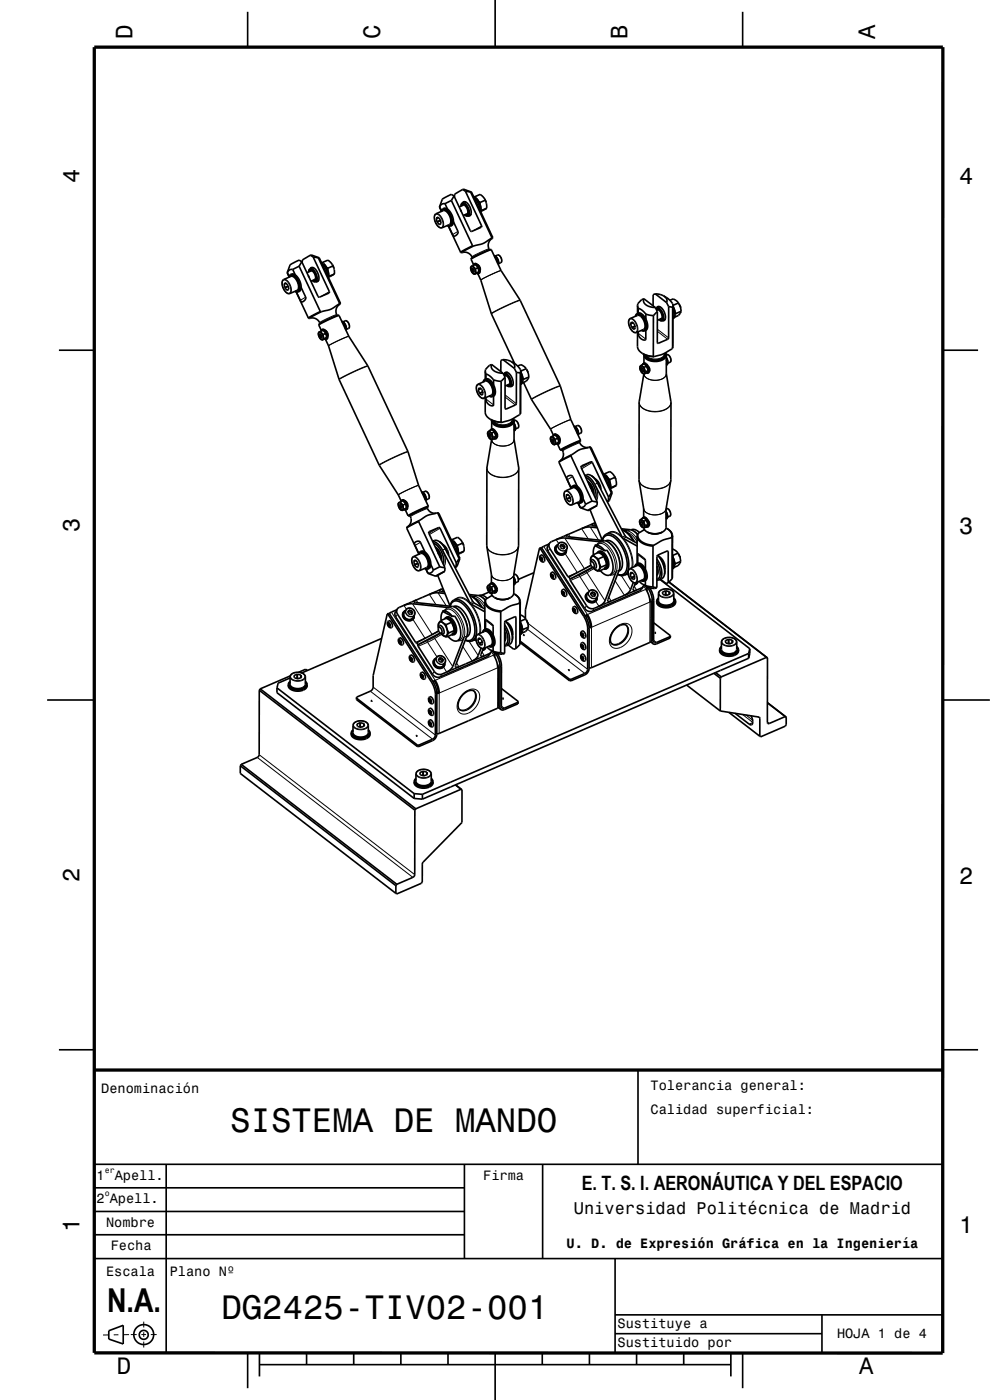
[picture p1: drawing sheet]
<svg xmlns="http://www.w3.org/2000/svg" width="210mm" height="297mm" viewBox="0 0 210 297" stroke-linecap="round" stroke-linejoin="round" font-family="sans-serif">
<defs><g id="words">
<g font-size="7.2">
<text x="48.8" y="240.2">SISTEMA DE MANDO</text>
<text x="47" y="279.9">DG2425-TIV02-001</text>
</g>
<text font-size="7" x="22.7" y="278.4">N.A.</text>
<g font-size="5">
<text x="28.1" y="8.2" transform="rotate(-90 28.1 8.2)">D</text>
<text x="80.6" y="8.2" transform="rotate(-90 80.6 8.2)">C</text>
<text x="133.1" y="8.2" transform="rotate(-90 133.1 8.2)">B</text>
<text x="185.6" y="8.2" transform="rotate(-90 185.6 8.2)">A</text>
<text x="16.8" y="38.7" transform="rotate(-90 16.8 38.7)">4</text>
<text x="203.5" y="39">4</text>
<text x="16.8" y="112.9" transform="rotate(-90 16.8 112.9)">3</text>
<text x="203.5" y="113.2">3</text>
<text x="16.8" y="187.1" transform="rotate(-90 16.8 187.1)">2</text>
<text x="203.5" y="187.4">2</text>
<text x="16.8" y="261.3" transform="rotate(-90 16.8 261.3)">1</text>
<text x="203.5" y="261.6">1</text>
<text x="24.8" y="291.5">D</text>
<text x="182.3" y="291.5">A</text>
</g>
<text font-size="4.2" x="123.4" y="252.4">E. T. S. I. AERONÁUTICA Y DEL ESPACIO</text>
<text font-size="3.6" x="121.7" y="257.5">Universidad Politécnica de Madrid</text>
<g font-size="2.9">
<text x="21.5" y="231.8">Denominación</text>
<text x="138" y="231.3">Tolerancia general:</text>
<text x="138" y="236.3">Calidad superficial:</text>
<text x="20.5" y="250.3">1</text>
<text x="24.3" y="250.3">Apell.</text>
<text x="102.5" y="250.3">Firma</text>
<text x="20.5" y="255.3">2 Apell.</text>
<text x="22.5" y="260.3">Nombre</text>
<text x="23.5" y="265.3">Fecha</text>
<text x="120.2" y="264.8">U. D. de Expresión Gráfica en la Ingeniería</text>
<text x="22.5" y="270.8">Escala</text>
<text x="36" y="270.8">Plano Nº</text>
<text x="131" y="281.8">Sustituye a</text>
<text x="131" y="285.8">Sustituido por</text>
<text x="177.6" y="283.9">HOJA 1 de 4</text>
</g>
<g font-size="1.7">
<text x="22.2" y="248.8">er</text>
<text x="22.2" y="253.8">o</text>
</g>
</g></defs>
<g fill="none" stroke="#000" stroke-width=".35">
<path d="M52.5 2.5v7.5M105 0v10M157.5 2.5v7.5M60 59.4l1.7-.8a2.1 2.1 0 0 1 1.6 2.4l-.2 .5-1.6 .8a1.88 1.88 0 0 1-1.7-2.2zM60.9 57.9h.1M60.9 57.9l.4 .8M60.9 57.8v.1M60.9 57.8l.4 .9M61.7 58.2a1.22 1.22 0 0 1 1.6 .9l.5 1.3a1.12 1.12 0 0 1-.6 1.5M61.7 58.2a1.84 1.84 0 0 1 1.7 1.6l.2 .5a1.38 1.38 0 0 1-.4 1.6M61.7 58.2l-.4 .6a.69 .69 0 0 1 .6-.4 .69 .69 0 0 1 .7 .4 2.44 2.44 0 0 1 .5 3h-.5M62.1 57.2l-.7 .1-.5 .5"/>
<path d="M62.1 57.2l.5 1.1M63.5 56.5l-1.4 .7M63.5 56.5l4.4 9.6M64 55.6l3.5 7.3 .3 .1 2-.8M64 55.6l-.5 .9M64 55.6l-.2-.2a.6 .6 0 0 0-1 .1l-1.3 .7-.6 1.7M65.4 58.5l.2 .3M65.5 57.5a.53 .53 0 0 1 .5-.4 .53 .53 0 0 1 .5 .4 1.6 1.6 0 0 1 .3 2.2l-.4-.1M65.5 57.5v.2M65.7 57.6a.52 .52 0 0 1 .5-.2 .52 .52 0 0 1 .4 .5 1 1 0 0 1 0 1.6l-.2-.1M65.8 57l-.3 .5M65.8 57a1.95 1.95 0 0 1 1.4 2.5l-.2 .3"/>
<path d="M65.8 57a.66 .66 0 0 1 .6-.3 .66 .66 0 0 1 .6 .5l.5 1.1a1.01 1.01 0 0 1-.4 1.5h-.1M65.8 54.1l.6 .4M65.8 54.1l-1.7 1v.6M65.8 54.1l1.9 .6M66.2 57.5l-1.1 .4M66.2 57.5h.1M66.3 59.5l.1 .1M66.4 59.6l.6 .2M66.4 54.5l1.1 .2M66.4 54.5l3.5 7.4-.1 .3M66.6 56.9l-.3-.1-.5 .2M67 59.1l-1.1 .6"/>
<path d="M67.5 54.7l4.5 9.6M67.6 59.2l-.1 .3-.5 .3M67.7 54.7h-.2M67.7 54.7h.1M67.7 54.7l4.5 9.6M68.2 55.6l.4 .3M68.3 55.9l.9 1.2 .3 1.4M68.4 55.7l1.2-.5 .9 1M68.4 55.7l.1 .1M68.4 55.7h-.1M68.6 55.9l.8 1.2 .3 1.3M68.6 55.9l.8 1.1 .3 1.4"/>
<path d="M69.3 56.7l.2 .2M69.5 56.9v.3M69.7 58.4l.1 .2M69.7 58.4v.4M69.8 58.6l-.1 .1M70.5 56.2l.3 .7M70.5 56.2l.1 .2M70.6 56.4l.2 .5M70.6 56.4l-1.1 .5M70.8 56.9h.1M70.8 56.9l.1 1.2M70.9 58.1l-1.2 .7"/>
<path d="M70.9 58.1l-1.1 .5M92.3 45.5l1.7-.8a1.96 1.96 0 0 1 1.6 2.1l-.2 .8-1.6 .7a1.88 1.88 0 0 1-1.7-2.1zM92.6 46.3l.1 .8M92.6 46.3l.3-.2a1.4 1.4 0 0 1 .7 1.3l-.4 .2M92.6 46.3h.1M92.7 47.1h.1M92.7 47.1l.5 .5M93 46.1l-.4 .2M93.2 43.9l.4 .9M93.2 43.9h.1M93.2 43.9l.4 .8M93.3 47.6h-.1"/>
<path d="M93.4 46.7l-.7 .4M93.5 46.8l-.8 .3M94 44.3a1.22 1.22 0 0 1 1.6 .8l.5 1.1a1.27 1.27 0 0 1-.6 1.8M94 44.3a1.84 1.84 0 0 1 1.7 1.6l.2 .7a1.29 1.29 0 0 1-.4 1.4M94 44.3l-.4 .6a.69 .69 0 0 1 .6-.5 .69 .69 0 0 1 .7 .5 2.44 2.44 0 0 1 .5 2.9h-.5M94.4 43.2l-.7 .1-.5 .6M94.4 43.2l.5 1.2M94.9 47.9l.6 .1M95.1 48l2.6 5.5M95.8 42.5l-1.4 .7M95.8 42.5l4.4 9.6M96.2 47l.9 2.1a.81 .81 0 0 1-1 .9l-.9-2"/>
<path d="M96.3 41.6l3.5 7.4 .3 .1 2-.9M96.3 41.6l-.5 .9M96.3 41.6l-.2-.1a.6 .6 0 0 0-1 0l-1.3 .8-.6 1.6M97.7 44.5l.2 .4M97.7 53.5l.2 .1M97.8 43.6a.53 .53 0 0 1 .5-.4 .53 .53 0 0 1 .5 .4 1.6 1.6 0 0 1 .3 2.2l-.4-.1M97.8 43.6v.1M97.9 53.6a1.74 1.74 0 0 1 2.3 1.1M98 43.7a.52 .52 0 0 1 .5-.2 .52 .52 0 0 1 .4 .4 1.01 1.01 0 0 1 0 1.6h-.2M98.1 43.1l-.3 .5M98.1 43.1a1.96 1.96 0 0 1 1.4 2.4l-.2 .3M98.1 43.1a.65 .65 0 0 1 .6-.3 .65 .65 0 0 1 .6 .4l.5 1.1a1.01 1.01 0 0 1-.4 1.5h-.1"/>
<path d="M98.1 40.2l.6 .4M98.1 40.2l-1.7 1v.6M98.1 40.2l1.9 .5M98.5 43.5l-1.1 .4M98.5 43.5h.1M98.6 45.6l.1 .1M98.7 45.7l.6 .1M98.7 40.6l1.1 .2M98.7 40.6l3.5 7.3-.1 .3M98.9 42.9h-.3l-.5 .2M99.2 45.1l-1 .6M99.8 40.8l4.5 9.6"/>
<path d="M99.9 57.3v-.1a.4 .4 0 0 1 .1-.7 .4 .4 0 0 1 .6 .3 .88 .88 0 0 1 0 1.3l-.5-.5M99.9 57.3l.2 .3M99.9 57.3h.1M99.9 55h.1M99.9 55l.6 1.1M99.9 45.3l-.1 .3-.5 .2M99.9 57.2l.3-.1 .1 .2v.2l-.1 .2M99.9 57.2l.3 .5M99.9 57.2l.1-.2a.45 .45 0 0 1 .5 .2 .45 .45 0 0 1-.1 .6l-.2-.1M100 40.7l-.2 .1M100 40.7h.1M100 40.7l4.5 9.7"/>
<path d="M100.1 57.6v.1M100.1 57.7l.5 .5M100.2 52.1l-2.5 1.4M100.2 52.1l.3 .1M100.3 56.4l.5-.3 .5 .6M100.3 56.4l.6 .6M100.3 56.4l-.4 .2v.7M100.4 56.3a.46 .46 0 0 1 .5-.3 .46 .46 0 0 1 .4 .5 1.16 1.16 0 0 1 .1 1.5h-.3M100.5 41.7l.4 .3M100.5 52.2l-2.6 1.4M100.6 42l.9 1.2 .3 1.3M100.6 56a1.22 1.22 0 0 1 1.2 1.4v.4l-.3 .2"/>
<path d="M100.6 56a1.41 1.41 0 0 1 .9 2M100.6 56l-.2 .3M100.7 41.7l1.2-.5 .9 1M100.7 41.7l.1 .2M100.7 41.7l-.1 .1M100.9 57l.1 .9M100.9 42l.8 1.1 .3 1.4M100.9 42l.8 1 .3 1.5M101 57.9l-.4 .3M101.1 58l-.5 .2M101.1 58h.4M101.2 56.1h.1a1.17 1.17 0 0 1 .5 1.3"/>
<path d="M101.3 56.7l.2 .3M101.3 56.7l.1 .1M101.4 58.1l.6 1.3 2.2 7.2 5 10.5M101.4 56.8l.1 .2M101.4 56.8l-.5 .2M101.5 57v.7M101.5 57.7l-.4 .3M101.5 57.7l-.5 .2M101.6 42.8l.2 .2M101.8 43v.3M102 44.4l.1 .3M102 44.5v.4"/>
<path d="M102.1 48.2h.1M102.1 44.7h-.1M102.8 42.2l.3 .7M102.8 42.2l.1 .3M102.9 42.5l.2 .4M102.9 42.5l-1.1 .5M103.1 42.9l.1 1.3M103.2 44.2l-1.2 .6M103.2 44.2l-1.1 .5M104.2 53l-.3-.1-1.8 .8-2 1-.2 .3M104.2 53l-2.1 .8-2.2 1.2M104.2 53h.1"/>
<path d="M104.2 50.6a7 7 0 0 1-3.7 1.6M104.2 53a46.9 46.9 0 0 0 6.2 10.7l8.4 18.1a46.7 46.7 0 0 0 4.4 11.7M104.3 50.4l-.1 .2M104.4 50.5a1.75 1.75 0 0 0-.6 2.5M104.4 50.5l-.2 .1M104.5 50.4h-.2M104.5 50.4h.1M104.5 50.4l-.1 .1M104.8 54.2l.4 .2M104.8 54.3a1.89 1.89 0 0 1 .8 1.7M104.9 54.4a1.72 1.72 0 0 1 .7 1.5M105.1 54.3l.4-.2a1.07 1.07 0 0 1 .7 1.6l-.4 .2"/>
<path d="M105.2 54.4l.4 .7 .2 .7M105.8 55.8l-.1 .3M12.5 74.3h7.5M60.3 60.3l.1 .7M60.3 60.2v.1M60.4 61h.1M60.4 61l.5 .6M60.6 60l-.3 .2M60.6 60h.1M60.6 60a1.41 1.41 0 0 1 .7 1.4l-.4 .2M60.7 60.1l-.4 .1M60.9 61.6h.1"/>
<path d="M61 61.5l-.1 .1M61.1 60.7l-.7 .3M61.2 60.7l-.8 .3M62.6 61.8l.6 .1M63.9 61l.9 2a.81 .81 0 0 1-1 .9l-.9-2 2.5 5.6M65.4 67.5h.1M65.4 67.5l.2 .1M65.6 67.6a1.73 1.73 0 0 1 2.3 1M67.6 71.2v-.1a.4 .4 0 0 1 .1-.6 .4 .4 0 0 1 .6 .2 .87 .87 0 0 1 0 1.4l-.5-.5M67.6 71.2l.2 .4M67.6 71.2h.1M67.6 68.9h.1"/>
<path d="M67.6 68.9l.6 1.2M67.6 71.1h.2l.2 .2v.3h-.1M67.6 71.1l.3 .5M67.6 71.1l.1-.2a.45 .45 0 0 1 .5 .3 .45 .45 0 0 1-.1 .5l-.2-.1M67.8 71.6h.1M67.8 71.6l.5 .5M67.9 66.1l-2.5 1.4M67.9 66.1h.3M68 70.3l.5-.2 .5 .5M68 70.3l.6 .7M68 70.3l-.4 .3v.6M68.2 66.1l-2.6 1.5"/>
<path d="M68.3 69.9a1.22 1.22 0 0 1 1.3 1.5l-.1 .3-.3 .3M68.3 69.9a1.41 1.41 0 0 1 .9 2.1M68.3 69.9l-.2 .3a.47 .47 0 0 1 .5-.2 .47 .47 0 0 1 .4 .4 1.16 1.16 0 0 1 .1 1.5h-.3l.4 .1M68.6 71l.1 .9M68.7 71.9l-.4 .2M68.9 70h.1a1.16 1.16 0 0 1 .6 1.4M69 70.6l.2 .4M69 70.6l.1 .1M69.1 72l.6 1.4 2.2 7.2 8.5 18 4.1 6.4M69.1 70.7l.1 .3M69.1 70.7l-.5 .3M69.2 71v.7"/>
<path d="M69.2 71h.1M69.2 71.7l-.9 .4M69.2 71.7l-.5 .2M69.8 62.2h.1M71.9 66.9h-.3l-1.8 .7-1.7 .9-.5 .4M71.9 66.9l-1.9 .8-2.4 1.2M71.9 66.9h.1M71.9 64.5a7 7 0 0 1-3.7 1.6M71.9 66.9a46.8 46.8 0 0 0 6.2 10.8l8.4 18.1a47.1 47.1 0 0 0 4.4 11.6M72 64.3l-.1 .2M72.1 64.5a1.75 1.75 0 0 0-.6 2.4M72.1 64.5h-.2"/>
<path d="M72.2 64.3h-.2M72.2 64.3h.1M72.2 64.3l-.1 .2M72.5 68.2l.4 .1M72.5 68.3a1.88 1.88 0 0 1 .8 1.6M72.6 68.4a1.73 1.73 0 0 1 .7 1.4M72.8 68.3l.4-.2a1.07 1.07 0 0 1 .7 1.6l-.4 .2M72.9 68.3l.4 .8 .2 .7M72.9 68.3l.4 .7 .2 .8M73.5 69.8l-.1 .3M102.9 78.8l.2 .5M102.9 78.8v1.6"/>
<path d="M103.1 79.3l.8 .4 .8 .9M103.1 79.3v1.1M104.3 77.3a2.11 2.11 0 0 0-1.4 1.5M104.3 77.3a1.35 1.35 0 0 0 1.3 1.7l1.1 .2M104.3 77.3l2.4 1.9M106.7 76.3l-.5 .2v2.3M106.7 79.2l.4 .8M106.7 76.3l1 .1 .8 .3M106.7 76.3l2.4 1.8M106.8 79.5a1.03 1.03 0 0 1 1.3 .9 1 1 0 0 1-.2 1.5l-.3-.1M107 79.7a1.28 1.28 0 0 1 1.1 1.7l-.2 .3h-.2M107 79.2l-.2 .2"/>
<path d="M107 79.2a1.95 1.95 0 0 1 1.5 2.3l-.3 .5M107 79.2a.66 .66 0 0 1 .6-.2 .66 .66 0 0 1 .6 .4l.5 1.1a1.01 1.01 0 0 1-.4 1.5h-.1M107.5 79.7l-.5 .1M107.8 79.1l-.3-.1-.5 .2M108.5 76.7a4.6 4.6 0 0 1 1.9 1.6v.5M108.5 76.7l.1 .1a1.03 1.03 0 0 1 .5 1.3M109.1 78.1l.4 .9M109.5 79l.9 .1v8.7M109.5 79v6.8l-2.2 1-.2-.1v-6.7M109.8 77.7l.7-.3 .6 .3 .5 .5M110.4 79.5l.2 .6a1.58 1.58 0 0 1-.2 1.4M110.4 78.7h.1"/>
<path d="M110.4 78.8v9M110.4 78.8v.3M110.4 78.9l.4 .9 .1 .9M110.4 78.9l.4 1 .1 .8M110.5 78.7v.4M111.6 78.2l.1 .2M111.6 78.2l-1.1 .5M111.7 78.4l.3 .7M112 79.1h.1M112 79.1l.2 .9M112.2 80l-.2 .4a1.81 1.81 0 0 1-1.2 .8M112.2 80l-1.1 .5"/>
<path d="M133.5 67.7l1.7-.8a2.11 2.11 0 0 1 1.6 2.4l-.2 .5-1.7 .8a2.16 2.16 0 0 1-1.4-2.9zM133.8 68.7l.5-.2-.5 .2M133.8 68.7l.2 .8M133.8 68.7h.1M134 69.5h.1M134 68.3l-.2 .4M134 68.3h.1M134 69.5l.7-.3-.7 .3M134 69.5l.5 .4M134 68.3l.5 .4M134.5 68.7h.1M134.5 69.9h.1"/>
<path d="M134.5 68.7l.3 .8-.3 .4M135.2 66.5a2.15 2.15 0 0 1 1.9 2.1v.2a1.28 1.28 0 0 1-.3 1.4M135.2 66.5l-.4 .6a.7 .7 0 0 1 .7-.5 .7 .7 0 0 1 .6 .5 2.38 2.38 0 0 1 .5 3h-.5M135.2 70.4l.1 3.4 .3 .6 .7 .6M135.2 64.8l.2 .6M135.2 64.8v1.7M135.4 65.4l.8 .4 .8 .8M135.4 65.4v1M135.4 66.4a2.15 2.15 0 0 1 1.9 2.1 1.38 1.38 0 0 1-.3 1.6M135.4 66.4l-.2 .1M135.8 78.4v-.1a.4 .4 0 0 1 .1-.6 .4 .4 0 0 1 .6 .2 .87 .87 0 0 1 0 1.3l-.5-.4M135.8 78.4l.2 .4"/>
<path d="M135.8 78.3h.2l.2 .2v.2l-.1 .1M135.8 78.3l.3 .5M135.8 78.3l.1-.2a.49 .49 0 0 1 .5 .3 .49 .49 0 0 1-.1 .5l-.2-.1M136 78.8l.6 .5M136 77.4l-.3 .5 .1 .5M136 77.4l.5-.2 .6 .5M136 77.4l.6 .5M136.1 70.1l.7 .1M136.3 75l1.1 .5 1.4 .2M136.3 75l1 .4 1.3 .2M136.5 77.1a1.41 1.41 0 0 1 .9 2.1M136.5 77.1l-.2 .2a.58 .58 0 0 1 .6-.1 .58 .58 0 0 1 .4 .5 .85 .85 0 0 1-.2 1.4"/>
<path d="M136.6 79.3l-1 6.1v16.3l.9 6.3M136.6 63.4a2.13 2.13 0 0 0-1.4 1.4M136.6 63.4a1.35 1.35 0 0 0 1.3 1.7l1.1 .1M136.6 63.4l2.4 1.8M136.6 75.3a2.12 2.12 0 0 0 2.5 1.4l1.2-.2a1.38 1.38 0 0 0 1-1.2M136.6 75.3v1.8M136.6 75.2v.1M136.6 77a1.41 1.41 0 0 1 .9 2.1l-.1 .1M136.6 77l-.1 .1M136.6 77.9l.3 1M136.9 78.9l-.3 .4M137 70.1l-.2 .1"/>
<path d="M137 70.1v1.9a.91 .91 0 0 1-1.4-.6l-.2-1M137 66.6l1.6 .4M137 66.6v1.1M137.1 79.1l.3 .1M137.1 77.7l.4 .9M137.1 79.1l-.5 .2M137.1 77.7l-.5 .2M137.5 78.6l-.4 .5M137.5 78.6l-.6 .3M137.5 77.7l.3 .6-.1 .5M138.6 75.6l.2 .1M138.6 67v8.6"/>
<path d="M139 62.3l-.5 .2v2.4M139 65.2l.4 .9M139 62.3l1 .2 .8 .3M139 62.3l2.4 1.9M139.1 65.5a1.02 1.02 0 0 1 1.3 .9 1 1 0 0 1-.2 1.6l-.3-.1M139.3 65.7a1.28 1.28 0 0 1 1.1 1.7l-.2 .3h-.2M139.3 65.3l-.2 .2M139.3 65.3a1.95 1.95 0 0 1 1.5 2.3l-.3 .4M139.3 65.3a.65 .65 0 0 1 .6-.3 .65 .65 0 0 1 .6 .5l.5 1a1.01 1.01 0 0 1-.4 1.6l-.1-.1M139.4 66.1l-.8 .9M139.8 65.8h-.5M139.8 67.8l.1 .1"/>
<path d="M139.9 67.9l.6 .1M140.1 65.2l-.3-.1-.5 .2M140.5 67.4l-1.1 .5M140.8 62.8a4.7 4.7 0 0 1 1.9 1.6v.4M140.8 62.8a1.1 1.1 0 0 1 .6 1.4M141 74.9a1.53 1.53 0 0 1-1.9 1.5h-.5a1.73 1.73 0 0 1-1.6-1.1M141.1 74.9a1.21 1.21 0 0 1-1.2 1.5 2.67 2.67 0 0 1-3.2-1v-.2M141.1 67.5l-.1 .3-.5 .2M141.2 74.8l.1 .5M141.3 79.3l1 6.1v16.4l-1 6.2M141.3 76.3l.2 .5-.2 .5M141.3 76.2a1.17 1.17 0 0 1 0 1.3l.3-.3 .1-.3"/>
<path d="M141.3 75.9l.4 1zM141.3 75.3l.1-.1a1.06 1.06 0 0 1 .7 1.6l-.5 .3M141.3 75.3v4M141.4 64.2l.4 .9M141.8 65.1l.9 .1M141.8 65.1v6.7l-2.2 1-.2-.1v-6.6M142.1 63.7l.7-.3 .7 .4 .4 .5M142.7 73.9a8.5 8.5 0 0 1-3.9 1.8M142.7 65.2v8.7M142.7 64.8v9.1M142.7 64.8v.4M142.7 65.6l.2 .6a1.58 1.58 0 0 1-.2 1.4"/>
<path d="M142.7 65l.4 .8 .1 .9M142.7 64.9l.4 1 .1 .8M142.7 64.7l.1 .1M142.8 64.8v.3M143.2 66.3l.2 .2M143.2 66.7a.86 .86 0 0 1-.5 .9M143.4 66.5l-.2 .2M143.9 64.3l.1 .2M143.9 64.3l-1.1 .5M144 64.5l.3 .6M144.3 65.1l.2 .9M144.5 66l-.6 .9-.8 .4"/>
<path d="M144.5 66l-1.1 .5M200 74.3h7.5M101.2 81.6l1.7-.7a2.12 2.12 0 0 1 1.6 2.5l-.3 .4-1.6 .7a2.16 2.16 0 0 1-1.4-2.9zM101.5 82.6l.5-.2-.5 .3M101.5 82.7l.2 .7M101.5 82.6v.1M101.7 83.4v.1M101.7 83.4l.7-.3-.7 .4M101.7 82.2l-.2 .4M101.7 82.2h.1M101.7 83.5l.5 .3M101.7 82.2l.5 .4"/>
<path d="M102.2 83.8h.1M102.2 82.6h.1M102.2 82.6l.3 .8-.3 .4M102.9 80.5a2.15 2.15 0 0 1 1.9 2 1.38 1.38 0 0 1-.3 1.6M102.9 80.5l-.4 .5a.7 .7 0 0 1 .7-.4 .7 .7 0 0 1 .6 .5 2.39 2.39 0 0 1 .5 2.9h-.5M102.9 84.4l.1 3.3 .3 .7 .7 .6M103.1 80.4a2.15 2.15 0 0 1 1.9 2v.3a1.28 1.28 0 0 1-.3 1.3M103.1 80.4l-.2 .1M103.5 92.4v-.2a.4 .4 0 0 1 .1-.6 .4 .4 0 0 1 .6 .2 .88 .88 0 0 1 0 1.4l-.5-.5M103.5 92.4l.2 .3M103.5 92.3l.2-.1 .2 .2v.4h-.1M103.5 92.3l.3 .5"/>
<path d="M103.5 92.3l.1-.2a.49 .49 0 0 1 .5 .2 .49 .49 0 0 1-.1 .6l-.2-.1M103.7 92.7l.6 .6M103.7 91.4l-.3 .5 .1 .5M103.7 91.4l.5-.2 .7 .4M103.7 91.4l.6 .5M103.8 84l.7 .1M104 89l1.1 .4 1.4 .2M104 89l1 .4 1.3 .2M104.2 91a1.41 1.41 0 0 1 .9 2.1M104.2 91l-.2 .3a.58 .58 0 0 1 .6-.1 .58 .58 0 0 1 .4 .5 .85 .85 0 0 1-.2 1.4M104.3 93.3l-1 6.1v16.3l.9 6.2M104.3 89.3a2.37 2.37 0 0 0 3 1.3l.7-.2a1.4 1.4 0 0 0 1.1-1.1"/>
<path d="M104.3 89.3v1.7M104.3 89.1v.2M104.3 91a1.41 1.41 0 0 1 .9 2.1h-.1M104.3 91h-.1M104.3 91.9l.3 .9M104.6 92.8l-.3 .5M104.7 84l-.2 .1M104.7 84v1.9a.91 .91 0 0 1-1.4-.5l-.2-1.1M104.7 80.6l1.6 .3M104.7 80.6v1M104.8 93.1h.3M104.8 93.1l-.5 .2"/>
<path d="M104.9 91.6l.3 1M104.9 91.6l-.6 .3M105.2 92.6l-.4 .5M105.2 92.6l-.6 .2M105.2 91.6l.3 .7-.1 .5M106.3 89.6h.2M106.3 80.9v8.7M107.1 80l-.8 .9M107.5 81.8h.1M107.6 81.8l.6 .2M108.2 81.3l-1.1 .6M108.7 88.9a1.53 1.53 0 0 1-1.9 1.4h-.2a1.81 1.81 0 0 1-1.9-1"/>
<path d="M108.8 88.8a1.21 1.21 0 0 1-1.2 1.5 2.66 2.66 0 0 1-3.2-1v-.1M108.8 81.5l-.1 .2-.5 .3M108.9 88.8l.2 .5M109 93.2l1 6.2v16.3l-1 6.2M109 90.3l.2 .5-.2 .5M109 90.1a1.17 1.17 0 0 1 0 1.3l.3-.2 .1-.3M109 89.8l.4 1.1zM109 89.2a1 1 0 0 1 .8 1.6l-.4 .2M109.1 89.3l-.1 4M110.4 87.8a8.5 8.5 0 0 1-3.9 1.8M110.9 80.2l.2 .3M110.9 80.7a.87 .87 0 0 1-.5 .9"/>
<path d="M111 81.1l1.8 3.7 4 6.2M111.1 80.5l-.2 .1M116.8 91v.1M116.8 91.1l.6 1.2M116.8 93.3a.39 .39 0 0 1 .1-.6 .39 .39 0 0 1 .6 .2 .87 .87 0 0 1 .1 1.4l-.6-.5M116.8 93.3v.2M116.8 93.5l.2 .3M116.8 93.5h.1M116.9 93.4l.1-.1 .2 .2 .1 .2-.2 .2M116.9 93.4l.2 .5M116.9 93.4v-.2a.49 .49 0 0 1 .6 .2 .49 .49 0 0 1-.1 .6l-.3-.1M117 93.8h.1"/>
<path d="M117 93.8l.5 .6M117.2 92.5l-.4 .3v.5M117.2 92.5l.5-.2 .5 .5M117.2 92.5l.6 .7M117.3 92.5l.1-.1a.68 .68 0 0 1 1 .6 .73 .73 0 0 1-.2 1.2l-.1-.1M117.5 92.1a1.33 1.33 0 0 1 1.2 1.8l-.3 .3M117.5 92.1l-.2 .4M117.5 92.1a1.42 1.42 0 0 1 .9 2.1M117.8 93.2l.2 .9M118 94.1l-.5 .3M118 94.1l.4 .1M118.2 92.3a1.17 1.17 0 0 1 .6 1.3"/>
<path d="M118.2 92.8l.1 .2M118.2 92.8l.1 .1M118.3 92.9l.1 .3M118.3 94.2l.6 1.3M118.3 93l.1 .2M118.3 93l-.5 .2M118.4 93.2h.1M118.4 93.2l.1 .7M118.5 93.9l-.5 .2M118.6 98.1l2.5 5.4M118.9 95.5h.1M119.2 95.4a1.75 1.75 0 0 1-.3 2.3"/>
<path d="M119.2 95.4h.1M119.3 95.5h-.3M121.1 96.7l-2.5 1.4M121.1 96.7l4.5 9.6M121.2 96.5l-2.2 1.2-.4 .4M121.2 96.5l-.1 .2M121.7 90.4l.4 .2M121.8 90.5a1.89 1.89 0 0 1 .8 1.7M121.8 90.6a1.74 1.74 0 0 1 .7 1.4M122 90.5l.5-.2a1.08 1.08 0 0 1 .7 1.6M122.1 90.6l.5 .7 .1 .7M122.1 90.6l.5 .6 .1 .8"/>
<path d="M122.7 92l-.1 .3M123.1 93.6l-1.7 .7-2.4 1.2M123.1 93.6l-.2 .2M123.2 93.5l-2.3 .9-2 1.1M123.2 93.5h.1M123.2 93.5l-.1 .1M123.2 91.9l-.5 .2M123.2 91.9h.1M123.3 98.8v.3l3.4 7.4M123.3 98.8l2-.8 .4 .1 3.4 7.4M123.3 98.8h.1M124.8 94.9a6.6 6.6 0 0 0-3.6 1.6"/>
<path d="M124.8 94.9h.1M124.8 94.9a1.89 1.89 0 0 1-2-1.2l-3.6 1.7M125 94.9h.4M125 94.9h-.2M125 94.9h.2M125.2 94.9l4.5 9.6M125.4 94.9h-.2M125.4 94.9h.1M125.4 94.9l4.5 9.6M84.5 105h.1M84.5 105l.6 1.3M84.5 107.2a.39 .39 0 0 1 .1-.6 .39 .39 0 0 1 .6 .3 .87 .87 0 0 1 .1 1.3l-.6-.4"/>
<path d="M84.5 107.2v.2M84.5 107.4l.2 .4M84.6 107.3l.1-.1 .2 .3v.3h-.1M84.6 107.3l.2 .5M84.6 107.3v-.2a.49 .49 0 0 1 .6 .2 .49 .49 0 0 1-.1 .6l-.3-.1M84.7 107.8h.1M84.7 107.8l.5 .5M84.9 106.5l-.4 .2v.5M84.9 106.5l.5-.2 .5 .5M84.9 106.5l.6 .6M85 106.4l.1-.1a.68 .68 0 0 1 1 .6 .73 .73 0 0 1-.2 1.2h-.1M85.2 106.1a1.31 1.31 0 0 1 1.3 1.6l-.4 .5"/>
<path d="M85.2 106.1l-.2 .3M85.2 106.1a1.42 1.42 0 0 1 .9 2.1M85.5 107.1l.2 1M85.7 108.1l-.5 .2M85.7 108.1l.4 .1M85.9 106.2a1.16 1.16 0 0 1 .6 1.4M85.9 106.8l.1 .1M85.9 106.8h.1M86 106.8l.1 .4M86 108.2l.6 1.2M86 106.9l.1 .3M86 106.9l-.5 .2"/>
<path d="M86.1 107.2l.1 .6M86.1 107.2h.1M86.2 107.8l-.5 .3M86.3 112l2.5 5.5M86.6 109.4h.1M86.6 109.4l.1 .1M87 109.4a1.75 1.75 0 0 1-.4 2.2M87 109.4h.1M87 109.4l-.3 .1M87.5 118.2l1.7-.8a2.08 2.08 0 0 1 1.6 2.5l-.2 .5-1.6 .7a2.03 2.03 0 0 1-1.6-2.6zM87.8 119l.1 .8M87.8 119h.1"/>
<path d="M87.9 119.8l.5 .6M88.1 118.8l-.3 .2M88.1 118.8h.1M88.2 118.8l.4 .6 .2 .8M88.2 118.9l-.4 .1M88.7 119.5l-.8 .3M88.8 110.6l-2.5 1.4M88.8 110.6l4.5 9.6M88.8 117.6a.68 .68 0 0 1 .7-.5 .68 .68 0 0 1 .6 .5 2.38 2.38 0 0 1 .5 3h-.5l.7 .1M88.9 110.4l-2.2 1.2-.4 .4M88.9 110.4l-.1 .2M89.2 117a1.31 1.31 0 0 1 1.7 1l.4 1.1a1.18 1.18 0 0 1-.5 1.6"/>
<path d="M89.2 117l-.4 .6M89.2 117a2.32 2.32 0 0 1 1.9 2.4 1.16 1.16 0 0 1-.3 1.3M89.4 104.3l.4 .2M89.5 104.4a1.88 1.88 0 0 1 .8 1.7M89.5 104.6a1.75 1.75 0 0 1 .7 1.4M89.7 104.4l.5-.2a1.08 1.08 0 0 1 .7 1.6M89.8 104.5l.5 .8 .1 .6M89.8 104.5l.5 .7 .1 .7M90.1 117.1l-.9-2.1a.67 .67 0 0 0-.9-.1 .67 .67 0 0 0-.3 .8l.8 1.7M90.4 105.9l-.1 .4M90.8 107.6l-1.7 .6-2.4 1.3M90.8 107.6l-.2 .1"/>
<path d="M90.9 107.4l-2 .8-2.3 1.2M90.9 107.4h.1M90.9 107.4l-.1 .2M90.9 105.8l-.5 .3M90.9 105.8h.1M91 112.8v.3l3.4 7.3M91 112.8l2-.9 .4 .2 3.4 7.3M91 112.8h.1M91.4 119.8l.5 1.1M91.8 114.8a1.72 1.72 0 0 1 2.3 1l6.4 12.1M91.8 114.9l1 .4 .8 1 6.2 11.8 3.1 1.7M92 115.2a4.4 4.4 0 0 1 2.1 4.5"/>
<path d="M92.3 116l.6 .5 .5 .9 .3 1.5M92.5 108.9a6.6 6.6 0 0 0-3.6 1.5M92.5 108.9h.1M92.5 108.9a1.89 1.89 0 0 1-2-1.2l-3.5 1.7M92.6 116.7l.5 .7 .3 .9M92.7 108.8h.4M92.7 108.8l-.2 .1M92.7 108.8l.2 .1M92.9 108.9l4.5 9.6M92.9 117.3l.2 .3M93.1 108.8l-.2 .1M93.1 108.8v.1"/>
<path d="M93.1 108.9l4.5 9.6M93.2 114.9l1 .9 .7 1.6M94.1 115.7l-.1-.1 .5 .4 .4 .7 .3 1.1M95.7 114.4l.4 .3M95.8 114.7l.9 1.2 .3 1.4M95.9 114.5l1.2-.5 .9 1M95.9 114.5h.1M95.9 114.5l.1 .1M96.1 114.7l.8 1.2 .3 1.3M96.1 114.7l.8 1 .3 1.5M96.8 115.5l.2 .2M96.8 119.4l-.1 .8"/>
<path d="M97 115.7v.3M97.2 117.2l.1 .2M97.2 117.2v.4M97.3 117.4l-.1 .1M97.4 118.5l-.6 .9M97.6 118.5h-.2M97.6 118.5h.1M97.6 118.5l-.6 1.6M98 115l.2 .2M98 115h.1M98 115l.3 .7M98.2 115.2l.1 .5"/>
<path d="M98.2 115.2l-1.2 .5M98.3 115.7h.1M98.3 115.7l.1 1.2M98.4 116.9l-1.2 .7M98.4 116.9l-1.1 .5M114.4 116.3l.2 .1M114.4 116.3l-2.9 13.1v1.8M114.6 117.9l.2-.2a.91 .91 0 0 1 .5 1.5 .91 .91 0 0 1-.7-1.3zM114.6 116.4l9.2 14.3 .8 1.8v9.7l-.2 .4-.3 .3-2.9 1.2M114.6 118.2a.45 .45 0 0 1 .4 .3 .45 .45 0 0 1-.1 .5l-.3-.3zM114.7 118.3l-.1 .3 .3 .3M114.7 118.3l.2 .2v.4"/>
<path d="M114.7 118.3h.1M114.8 118.3l.2 .5M114.8 118.3h.1M114.9 118.3h-.1M114.9 116.2l9.2 14.4 .6 1.1 .3 1.6v8.6a1.56 1.56 0 0 1-.9 1.3l-2.9 1.2M114.9 116.2l-.5 .1M114.9 116.2l-.3 .2M115 118.8l-.1 .1M115.1 118.7l-.1 .1M116.5 115.4l-1.6 .8M116.6 115.2l-.2 .7 .2 .4 4 6.1M116.6 115.2l-.5 .8 .1 .9 7.8 12.2a1.4 1.4 0 0 0 1.7 .6l10-4.4 .8-.9"/>
<path d="M117.9 115.9a1.26 1.26 0 0 0 .4 1.6 1.26 1.26 0 0 0 1.6-.2M117.9 115.9a1.27 1.27 0 0 0 .5 1.6 1.27 1.27 0 0 0 1.6-.2M118 114.5l-1.4 .7M118 114.5l1.6-.4 8.1 .9M118.3 115.7a1.09 1.09 0 0 0 .1 1.7 1.09 1.09 0 0 0 1.6-.6M118.3 115.6l-.4 .3M118.5 115.3a1.09 1.09 0 0 1 1.3 0 1.09 1.09 0 0 1 .4 1.2l-.4 .6a1.08 1.08 0 0 1-1.3 .2 1.08 1.08 0 0 1-.4-1.3zM118.8 115.7l.1 .4 .4 .4 .5-.2M118.8 115.6v.1M118.9 115.9h-.1M119.1 115.8l-.2 .1M119.1 115.8h.1"/>
<path d="M119.1 115.8l.5 .3M119.3 115.5l-.5 .1M119.3 115.5h.1M119.3 115.5l-.2 .3M119.3 115.5l.5 .3M119.6 116.1v.3M119.8 115.8h.1M119.8 115.8l-.2 .3M119.8 115.8v.5M119.8 116.3h.1M119.8 104.3l1.7-.8a2.08 2.08 0 0 1 1.6 2.4l-.2 .5-1.6 .7a2.02 2.02 0 0 1-1.6-2.6zM120 117.4l-.1 .1"/>
<path d="M120 117.4h.1M120 117.3h-.1M120.1 105.1l.1 .8M120.1 105.1h.1M120.1 105.1l.4-.2-.4 .2M120.1 116.9l-.1 .5M120.1 116.7l-.1 .6M120.2 116.6l-.2 .8M120.2 105.9l.5 .5M120.4 104.9l-.3 .2M120.4 104.9h.1M120.5 104.9l.4 .6 .2 .7"/>
<path d="M120.6 113.4l-.5 .4 8.2 .9a5.4 5.4 0 0 1 3.1 4.5v1.6l-2.5 6.5a.43 .43 0 0 0 .3 .4 .43 .43 0 0 0 .5-.2M120.6 113.4l-2.6 1.1M120.7 106.4h.1M120.8 106.4h-.1M121 105.5l-.8 .4M121.1 106.2l-.4 .2M121.1 106.2h.1M121.1 103.6a.68 .68 0 0 1 .7-.4 .68 .68 0 0 1 .6 .5 2.39 2.39 0 0 1 .5 2.9h-.5l.7 .2M121.5 103.1a1.31 1.31 0 0 1 1.7 .9l.4 1.2a1.18 1.18 0 0 1-.5 1.6M121.5 103.1l-.4 .6M121.5 103.1a2.24 2.24 0 0 1 1.9 2.2 1.27 1.27 0 0 1-.3 1.5M122.4 103.1l-.9-2a.67 .67 0 0 0-.9-.2 .67 .67 0 0 0-.3 .9l.8 1.7"/>
<path d="M122.6 106.8l.5 .9M122.7 106.8l.4 .8M123.1 107.7h.1M123.1 107.7l1.6 .6M123.1 107.6v.1M123.4 112.1l-2.8 1.3M123.7 105.8l.5 1.2M124.1 100.9a1.71 1.71 0 0 1 2.3 1l6.4 12M124.1 100.9l1 .4 .9 1.2 6.1 11.6 3 1.7M124.2 107l-.4 .5-.7 .1M124.3 101.3a4.4 4.4 0 0 1 2.1 4.5M124.6 102.1l.6 .5 .5 .8 .3 1.6"/>
<path d="M124.9 102.7l.5 .7 .3 .9M125.2 108.1l2.6 6.5M125.2 103.3l.2 .4M125.3 119.3v-.1a.75 .75 0 0 1 .7 .4 .75 .75 0 0 1-.1 .8h-.2M125.3 119.3l.1 .7 .3 .4M125.3 119.3v-.3a.42 .42 0 0 1 .5-.3 .42 .42 0 0 1 .4 .4 1.09 1.09 0 0 1 .1 1.5l-.6-.2M125.3 119.1a.68 .68 0 0 1 0-.8 .68 .68 0 0 1 .8-.2 2.37 2.37 0 0 1 .9 2.8 .82 .82 0 0 1-1.1-.4M125.4 119.9l-4.7 2.5M125.5 101l1 .9 .7 1.5M125.6 106.3l-1.4 .7M125.6 106.3l1.1 .2M125.8 117.7a1.23 1.23 0 0 0-.5 1.4"/>
<path d="M125.8 117.7l1.1-.5 .8 .4 .4 .5M125.8 117.7l.5 .5 .6 .4M126 111l-.5 .4 1.1 .2M126 111l-2.6 1.1M126.2 115.7a2.06 2.06 0 0 1 2.1 1.2M126.2 115.7l2.1 1.2M126.3 115.8l-.4 .8v1.1M126.3 110.9l-.3 .1M126.4 101.7l-.1-.1 .5 .5 .4 .6 .3 1.2M126.6 115.6h-.1M126.6 115.6l-.4 .1M126.6 107.3l-1.9 1"/>
<path d="M126.7 112l-1.9-.2-1.4 .3M126.7 106.5l-.1 .8M126.8 117.3a1.4 1.4 0 0 1 1.6 1.1l.2 .5a1.33 1.33 0 0 1-.3 1.7l-.2 .1M126.9 117a1.54 1.54 0 0 1 1.9 1.3l.2 .7a1.27 1.27 0 0 1-.5 1.7M126.9 117a2.15 2.15 0 0 1 1.9 2.1l.1 .2a1.29 1.29 0 0 1-.4 1.4M126.9 117l-.3 .3M126.9 118.6l.2 1 .4 .7M127.1 115.4l-.5 .2M127.8 114.7a1.44 1.44 0 0 1 1.1-1.2 1.44 1.44 0 0 1 1.5 .6 7.4 7.4 0 0 1 2.4 7.1 1.25 1.25 0 0 1-1.8 .6M128 100.5l.4 .3M128.1 118.1l.1 .2M128.1 118.1l-1.2 .5"/>
<path d="M128.1 100.8l.9 1.2 .3 1.3M128.2 118.3l.3 .6M128.2 118.3h.1M128.2 100.5l1.2-.5 .9 1M128.2 100.5v.1M128.2 100.5l.1 .2M128.3 116.9l.4-.2a5.1 5.1 0 0 1 1 5l-.4 .3M128.4 100.8l.8 1.1 .3 1.4M128.4 100.8l.8 1 .3 1.5M128.5 114.7a2.22 2.22 0 0 1 2.4 1.5 4.6 4.6 0 0 1 .7 4.7l-.3 .3M128.5 118.9l.1 .9M128.6 119.8l-.5 .9-1.2 .5"/>
<path d="M128.6 119.8l-1.1 .5M128.7 113.3a2.95 2.95 0 0 1 3 1.7 7.2 7.2 0 0 1 1.4 6.4l-.7 .6M128.7 113.3l-.6 .5-.3 .9M129 106.2l-.2 .2M129.1 101.6l.2 .1M129.1 105.5l-.1 .7M129.3 106.2l-.5 .3M129.3 106.2h-.3M129.3 106.2h.1M129.3 101.7v.4M129.4 113l-.7 .3M129.5 103.2l.1 .3"/>
<path d="M129.5 103.3v.4M129.6 103.5h-.1M129.7 104.5l-.6 1M129.9 104.5h-.2M129.9 104.5h.1M129.9 104.5l-.6 1.7M130.3 101l.2 .3M130.3 101h.1M130.3 101l.3 .7M130.5 101.3l.1 .4M130.5 101.3l-1.2 .4M130.6 101.7h.1"/>
<path d="M130.6 101.7l.1 1.3M130.7 103l-1.2 .6M130.7 103l-1.1 .5M131.8 112.2l2.2 .3 1.2 .8M131.9 112.3l.5 .3M132.3 112.6h.8M132.4 112.6l1.2 1 1 1.3M132.4 112.6l1.1 .9 .9 1.3M132.8 113.9l.1 .1M132.9 114l2.3 1.3M133.9 112.4h.9l.9 .6M135.1 119.6a1.84 1.84 0 0 1 1.7 1.6l.2 .7a1.26 1.26 0 0 1-.3 1.4"/>
<path d="M135.1 119.6l-.4 .6M135.2 113.7a2.84 2.84 0 0 0 2.8 2.1l.5 .1M135.2 113.7l-.1 5.9M135.2 113.3v.4M135.3 119.5l.1-2 1.5 1.2v2M135.3 119.5a1.84 1.84 0 0 1 1.8 1.6l.1 .4a1.27 1.27 0 0 1-.5 1.8M135.3 119.5l-.2 .1M135.4 113.1a1.89 1.89 0 0 0 1.6 2.3l1.7 .3M135.4 113.1l-.2 .2M135.8 110.4a.73 .73 0 0 1 .9 .8l-.1 .7h-.3l-.4-.5M135.8 111.1l.1 .3M135.8 110.4v.7"/>
<path d="M135.8 111l.2 .5M135.8 111l.1-.1 .2 .2v.4h-.1M135.8 111v-.2a.49 .49 0 0 1 .6 .2 .49 .49 0 0 1-.1 .6l-.3-.1M135.9 111.4h.1M135.9 111.4l.7 .6M136 110.1l.5-.2 .6 .5M136 110.1l.6 .5M136 110.1l-.2 .3M136.5 109.8a1.41 1.41 0 0 1 .8 2M136.5 109.8l-.2 .2a.58 .58 0 0 1 .6-.1 .58 .58 0 0 1 .3 .5 .85 .85 0 0 1-.1 1.4M136.5 107.9v1.8M136.5 112l.3 .5 .4 .3"/>
<path d="M136.6 109.7a1.41 1.41 0 0 1 .9 2.1h-.2M136.6 109.7l-.1 .1M136.6 110.6l.3 .9M136.7 112.4l-1.3 .7M136.9 111.5l-.3 .5M137.1 111.8h.2M137.1 111.8l-.5 .2M137.1 110.4l.2 .4M137.1 110.4l-.5 .2M137.2 112.8a3.5 3.5 0 0 0 3.4 0M137.2 112.8l1.6 .4 1-.1 .8-.3M137.3 110.8l.1 .5"/>
<path d="M137.3 110.8h.1M137.4 111.3l-.3 .5M137.4 111.3l-.5 .2M137.4 110.3l.4 .7-.1 .5M138.5 115.9v8.6M138.7 115.7l-.2 .2M139.3 119.2a3.4 3.4 0 0 1 .4 3.6l-.4 .1M139.3 118.6a4.2 4.2 0 0 1 .8 4.2l-.3 .2M139.5 117.8a4.7 4.7 0 0 1 1.3 4.6l-1 .6M139.5 117.8a4.7 4.7 0 0 1 1.5 4M139.9 118.2h.1M140 118.2l.8 1 .3 .9-.1 .6"/>
<path d="M141.3 112l.2 .1M141.3 109l.1 .6-.1 .4M141.3 108.8a1.18 1.18 0 0 1 0 1.3M141.3 108.6l.3 1zM141.5 112.1l.9 1v.9M141.5 112.1l.8 .7 .4 .9M141.6 109.7l.5-.2a1 1 0 0 0-.8-1.6v4a1.18 1.18 0 0 1-.7 .9M141.6 109.6l-.3 .5M142.4 114a9.2 9.2 0 0 0-3.7 1.7M142.4 114l.2 .1M142.6 114.1v8.7M142.6 118.7l.2 .5a1.59 1.59 0 0 1-.2 1.4"/>
<path d="M142.6 118.1l.4 .9 .1 .8-.1-.9zM142.6 117.8h.1M142.6 116.5l.7 .3 .5 .5M142.7 113.7l-.1 .4M142.7 113.7l-.1 9.1M142.7 117.8v.4M143.1 119.3l.2 .3M143.1 119.8a.86 .86 0 0 1-.5 .9M143.3 119.6l-.2 .1M143.8 117.3l-1.1 .5M143.8 117.3l.1 .2M143.9 117.5l.3 .7"/>
<path d="M144.2 118.2l.2 .9M144.4 119.1l-.2 .4a1.82 1.82 0 0 1-1.2 .9M144.4 119.1l-1.1 .5M81 135.4l-17 7.4M82.1 130.2l-2.9 13.1-.1 2.6-.4 .6-3 1.4-.1 .2M82.1 130.2l.2 .1M82.3 131.8l.2-.1a.91 .91 0 0 1 .5 1.5 .91 .91 0 0 1-.7-1.4zM82.3 130.3l9.2 14.4 .8 1.8v9.6l-.5 .7-2.9 1.3M82.3 132.1a.45 .45 0 0 1 .4 .3 .45 .45 0 0 1-.1 .5l-.4-.5zM82.4 132.2l-.1 .3 .3 .3M82.4 132.2l.2 .2v.4M82.4 132.2h.1"/>
<path d="M82.5 132.2l.2 .5M82.5 132.2l.1 .1M82.6 132.2h-.1M82.6 130.2l9.2 14.4 .6 1.1 .3 1.5v8.6a1.57 1.57 0 0 1-.9 1.3l-2.9 1.3M82.6 130.2h-.5M82.6 130.2l-.3 .1M82.7 132.7l-.1 .1M82.8 132.6l-.1 .1M82.8 132.7h-.1M84.2 129.4l-1.6 .8M84.3 129.2l-.2 .6 .2 .5 4 6.1M84.3 129.2l-.5 .8 .1 .8 7.8 12.2a1.4 1.4 0 0 0 1.7 .6l10-4.3 .8-1"/>
<path d="M84.6 135.5a.72 .72 0 0 1 .8 .1 .72 .72 0 0 1 .2 .7 .49 .49 0 0 1-.5 .5 .49 .49 0 0 1-.5-.5l-.1-.5zM84.7 135.8a.45 .45 0 0 1 .4 .3 .45 .45 0 0 1-.2 .5l-.3-.6zM84.7 135.9v.3l.3 .3M84.7 135.9l.3 .2v.4M84.7 135.9h.1M84.8 135.9l.3 .5M84.8 135.9h.2M84.9 135.9h.1M85.1 136.4l-.1 .1M85.1 136.2v.2M85.1 136.3h.1M85.6 129.9a1.26 1.26 0 0 0 .4 1.6 1.26 1.26 0 0 0 1.7-.3"/>
<path d="M85.6 129.9a1.27 1.27 0 0 0 .5 1.5 1.27 1.27 0 0 0 1.6-.2M85.7 128.4l-1.4 .8M85.7 128.4l1.6-.3 8.1 .8M86 129.6a1.09 1.09 0 0 0 .1 1.7 1.09 1.09 0 0 0 1.6-.5M86 129.5l-.4 .4M86.2 129.3a1.09 1.09 0 0 1 1.3-.1 1.09 1.09 0 0 1 .4 1.3l-.4 .6a1.08 1.08 0 0 1-1.3 .1 1.08 1.08 0 0 1-.5-1.3zM86.5 129.6l.1 .5M86.5 129.6h.1M86.6 129.8h-.1M86.6 130.1h.1M86.6 130.1l.4 .3 .5-.2M86.8 129.7l-.2 .1"/>
<path d="M86.8 129.7h.1M86.8 129.7l.5 .3M86.9 139.1a.72 .72 0 0 1 .8 .1 .72 .72 0 0 1 .2 .8 .49 .49 0 0 1-.5 .5 .49 .49 0 0 1-.5-.5l-.1-.6zM87 129.4l-.5 .2M87 129.4h.1M87 129.4l-.2 .3M87 139.4a.45 .45 0 0 1 .4 .3 .45 .45 0 0 1-.2 .5l-.2-.3zM87 129.4l.5 .3M87 139.5l.1 .5 .3 .1M87 139.5l.3 .2 .1 .4M87 139.5h.2M87.2 139.5l.2 .5"/>
<path d="M87.2 139.5l.1 .1M87.2 139.5h.1M87.3 130h.1M87.3 130v.3M87.4 139.9v.1M87.4 140h.1M87.5 129.7h.1M87.5 129.7l-.2 .3M87.5 129.7v.5M87.5 130.2h.1M87.7 131.3l-.1 .1M87.7 131.3h.1"/>
<path d="M87.8 130.8l-.1 .5M87.8 130.6l-.1 .6M87.9 130.6l-.2 .7M88.3 127.3l-.5 .4 8.2 1a5.4 5.4 0 0 1 3.1 4.5v1.6l-2.5 6.3a.39 .39 0 0 0 .3 .5 .39 .39 0 0 0 .5-.1M88.3 127.3l-2.6 1.1M88.3 136.4h.1M88.4 120.4h.1M88.4 136.3l.2 .5M88.4 136.3l-.1 .1M88.5 120.3l-.1 .1M88.6 136.8l3.5 5.6a1.4 1.4 0 0 0 1.7 .6l1-.4M88.8 120.2l-.4 .2"/>
<path d="M88.8 120.2h.1M90.3 120.7l.5 .9M90.4 120.7l.4 .9M90.8 121.6h.1M90.8 121.6l1.6 .6M91.1 126.1l-2.8 1.2M91.9 120.9l-.4 .6-.7 .1M92.1 140a1.26 1.26 0 0 0 .4 1.6 1.26 1.26 0 0 0 1.7-.3M92.1 140a1.27 1.27 0 0 0 .5 1.5 1.27 1.27 0 0 0 1.6-.2M92.4 139.7a1.09 1.09 0 0 0 .2 1.7 1.09 1.09 0 0 0 1.6-.5M92.5 139.6l-.4 .4M92.7 139.4a1.09 1.09 0 0 1 1.3-.1 1.09 1.09 0 0 1 .4 1.3l-.4 .6a1.08 1.08 0 0 1-1.3 .2 1.08 1.08 0 0 1-.5-1.4z"/>
<path d="M92.9 122.1l2.6 6.5M93 133.3v-.2a.75 .75 0 0 1 .7 .5 .75 .75 0 0 1-.1 .8l-.2-.1M93 133.3l.1 .6 .3 .4M93 133.3l.1-.5a1 1 0 0 1 1.1 1.1l-.2 .6-.6-.2M93 133a.68 .68 0 0 1 0-.7 .68 .68 0 0 1 .8-.3 2.36 2.36 0 0 1 .9 2.9 .82 .82 0 0 1-1.1-.5l1 .8M93 139.9h.1M93.1 133.9l-4.7 2.4M93.3 139.8l-.3 .1M93.3 120.2l-1.4 .7M93.3 120.2l1.1 .2M93.3 139.8h.1M93.3 139.8l.5 .3"/>
<path d="M93.4 134.3l-4.8 2.5M93.5 139.5l-.5 .2v.5M93.5 139.5h.1M93.5 139.5l.5 .3M93.5 139.5l-.2 .3M93.5 131.6a1.23 1.23 0 0 0-.5 1.4M93.5 131.6l1.1-.4 .8 .4 .4 .4M93.5 131.6l.4 .5 .7 .4M93.7 125l-.5 .4 1.1 .2M93.7 125l-2.6 1.1M93.9 129.7a2.06 2.06 0 0 1 2.1 1.1M93.9 129.7l2.1 1.1"/>
<path d="M94 129.7l-.4 .9v1M94 124.8l-.3 .2M94 139.8v.5l-.5 .2M94 139.8l-.2 .3M94.3 129.5h-.1M94.3 129.5l-.4 .2M94.3 121.2l-1.9 1M94.4 120.4l-.1 .8M94.4 125.9l-1.9-.2-1.4 .4M94.5 131.2a1.41 1.41 0 0 1 1.6 1.2l.2 .4a1.34 1.34 0 0 1-.3 1.8h-.2M94.6 131a1.53 1.53 0 0 1 1.9 1.2l.3 1a1.11 1.11 0 0 1-.6 1.5M94.6 131a2.15 2.15 0 0 1 1.9 2 1.38 1.38 0 0 1-.3 1.7"/>
<path d="M94.6 131l-.3 .3M94.6 132.5l.2 1 .4 .8M94.8 129.3l-.5 .2M95 135l1.1 .9h.9M95.2 134.3l-.6 .9M95.5 128.6a1.44 1.44 0 0 1 1.1-1.1 1.44 1.44 0 0 1 1.5 .5 7.3 7.3 0 0 1 2.4 7.1 1.25 1.25 0 0 1-1.8 .7M95.8 132l.1 .2M95.8 132l-1.2 .5M95.8 134.7h.4M95.9 132.2l.3 .7M95.9 132.2h.1M96 130.8l.4-.2a5.2 5.2 0 0 1 1 5l-.4 .3"/>
<path d="M96.2 128.7a2.21 2.21 0 0 1 2.4 1.4 4.6 4.6 0 0 1 .7 4.8l-.3 .2M96.2 132.9l.1 .9M96.3 133.8l-.5 .9-1.2 .5M96.3 133.8l-1.1 .5M96.4 127.2a2.95 2.95 0 0 1 3 1.8 7.2 7.2 0 0 1 1.4 6.3l-.7 .7M96.4 127.2l-.6 .6-.3 .8M96.7 120.2l-.2 .1M97 120.1l-.5 .3M97 120.1l-.3 .1M97 120.1h.1M97.1 126.9l-.7 .3M97.5 135.7l-.5 .2"/>
<path d="M98.4 135.2l-2.4 6.3-.4 .5-.8 .6M98.7 135.8l.7 .2h.7M99.5 126.1l2.2 .3 1.2 .9M99.6 126.3l.5 .2M100 126.5l.8 .1M100.1 126.5l1.2 1 1 1.4M100.1 126.5l1.1 1 .9 1.3M100.5 127.9h.1M100.6 127.9l2.3 1.3M100.6 135.8h.4M100.8 135.7l-.7 .3M101.1 134.7l1.7-.8a2.12 2.12 0 0 1 1.6 2.6l-.3 .4-1.6 .7a2.16 2.16 0 0 1-1.4-2.9z"/>
<path d="M101.4 135.7l.2 .8M101.4 135.7h.1M101.6 126.4l.7-.1 1 .6M101.6 136.5h.1M101.6 136.5l.7-.3-.7 .3M101.6 135.3l-.2 .4M101.6 135.3h.1M101.6 135.3l.5 .4M101.6 136.5l.5 .4M101.9 135.5l-.5 .2M102 137.5l-.7 1.9-1.1 .8M102.1 136.9h.1"/>
<path d="M102.1 135.7h.1M102.1 135.7l.3 .8M102.4 136.5h.1M102.4 136.5l-.3 .4M102.4 134.1a.68 .68 0 0 1 .7-.4 .68 .68 0 0 1 .6 .4 2.39 2.39 0 0 1 .5 3h-.5M102.5 137.6l-.5 1.4a.43 .43 0 0 0 .3 .3 .43 .43 0 0 0 .5-.2M102.7 137.5l-.2 .2M102.8 139.1l-5.4 2.4M102.8 133.5a1.22 1.22 0 0 1 1.6 .9l.5 1.3a1.26 1.26 0 0 1-.3 1.4M102.8 133.5a1.83 1.83 0 0 1 1.7 1.6l.2 .5a1.38 1.38 0 0 1-.3 1.6M102.8 133.5l-.4 .6M102.9 127.6a2.84 2.84 0 0 0 2.8 2.2h.5"/>
<path d="M102.9 127.6l-.1 5.9M102.9 137.4l-.5 .4M103 137.5l-.6 .5M103 137.5l-.6 .4M103 133.5l.1-2 1.5 1.2v2M103 137.4v.1M103.1 127.1a1.9 1.9 0 0 0 1.6 2.2l1.7 .3M103.1 127.1l-.2 .5M103.3 137.3l.8 .6M103.5 124.3a.73 .73 0 0 1 .9 .9v.4l-.2 .3-.6-.5M103.5 125l.1 .4M103.5 124.3v.7"/>
<path d="M103.5 124.9l.2 .5M103.5 124.9l.1-.1 .2 .3 .1 .2-.2 .1M103.5 124.9v-.2a.49 .49 0 0 1 .6 .3 .49 .49 0 0 1-.1 .5l-.3-.1M103.6 125.4l.7 .6M103.7 124.1l.5-.3 .6 .5M103.7 124.1l.6 .4M103.7 124.1l-.2 .2M103.7 137.1l.7 .1M103.8 125.6l-1.6 .7M104 123.9a.56 .56 0 0 1 .6-.1 .56 .56 0 0 1 .3 .5 .85 .85 0 0 1-.1 1.4M104.1 137.9l1.1 .6a2.41 2.41 0 0 0 1.8 .1M104.1 137.9l.5 .3"/>
<path d="M104.2 123.7a1.41 1.41 0 0 1 .8 2.1M104.2 123.7l-.2 .2M104.2 138.3l-1.4 .8M104.2 121.9v1.8M104.2 125.9l.3 .5 .4 .4M104.3 123.7a1.41 1.41 0 0 1 .9 2l-.2 .1M104.3 123.7h-.1M104.3 124.5l.3 1M104.3 138l-.1 .3M104.4 126.3l-1.3 .8M104.6 125.5l-.3 .5M104.6 137.1l-.2 .1"/>
<path d="M104.6 138.2l1.6 .3M104.6 137.1v1.1M104.6 138.2l.4 .7M104.8 125.8h.2M104.8 125.7l-.5 .3M104.8 124.3l.2 .5M104.8 124.3l-.5 .2M104.9 126.8a3.5 3.5 0 0 0 3.4 0M104.9 126.8l1.6 .4 1-.1 .8-.3M105 124.8l.1 .5M105 124.8h.1M105 138.5l.7 1.1 .3 1.4 .1 9 .2 .5"/>
<path d="M105 138.9l-.3 .1 .6 1.3 .3 1.4 .2-.3M105 138.9l-.1 .4M105.1 125.3l-.3 .4M105.1 125.3l-.5 .2M105.1 124.3l.4 .7-.1 .4M105.5 138.6l.6 1.4 .3 1.1v9l.4 .2 3.1-1.3M106.2 138.5l.8 .1M106.2 129.8v8.7M106.4 129.6l-.2 .2M107 134l.2 .6a1.58 1.58 0 0 1-.2 1.4M107.1 133.2a3.4 3.4 0 0 1 .3 3.5l-.4 .2M107.1 132.6a4.2 4.2 0 0 1 .7 4.1l-.3 .3"/>
<path d="M107.2 131.7a4.7 4.7 0 0 1 1.3 4.7l-1 .6M107.2 131.7a4.7 4.7 0 0 1 1.5 4.1M107.5 137h-.5M107.6 132.1a2.67 2.67 0 0 1 1.1 2.6M107.6 132.1l.1 .1M107.8 136.8l1.2 .9 .4-.1M108.8 134.5l-.1 .2M109 126l.2 .1M109 122.9l.1 .6-.1 .4M109 122.8a1.17 1.17 0 0 1 0 1.3M109 122.5l.3 1zM109.2 126.1l.9 .9v1"/>
<path d="M109.2 126.1l.8 .7 .4 .9M109.3 123.7l.5-.2a1 1 0 0 0-.8-1.6v3.9a1.17 1.17 0 0 1-.7 1M109.3 123.5l-.3 .6M109.4 137.6v-6.7l-.1-.1-2 .9-.2 .3-.1 6.6M110.1 128a9.1 9.1 0 0 0-3.7 1.6M110.1 128h.2M110.3 136.7l-.9 .9M110.3 128v8.7M110.3 136.3v.4M110.3 136.3l10.5 8.1M110.3 136l10.5 8.1M110.3 132.6l.2 .6a1.59 1.59 0 0 1-.2 1.4"/>
<path d="M110.3 130.5l.7 .3 .5 .5M110.3 132l.4 .8 .1 .9M110.3 132l.4 .7 .1 1M110.3 131.8h.1M110.4 127.7l-.1 .3M110.4 127.7l-.1 8.6M110.4 131.8v.3M110.8 133.3l.2 .2M110.8 133.7a.87 .87 0 0 1-.5 .9M111 133.5l-.2 .2M111 134.7h.2zM111.5 131.3l-1.1 .5"/>
<path d="M111.5 131.3l.1 .2M111.6 131.5l.3 .7M111.9 132.2l.2 .9M112.1 133.1l-.2 .3a1.82 1.82 0 0 1-1.2 .9M112.1 133.1l-1.1 .4M113.3 121.5l-3.3 1.4M116.9 121.5l.2-.1a.91 .91 0 0 1 .5 1.5 .91 .91 0 0 1-.7-1.4zM117 121.8a.45 .45 0 0 1 .4 .3 .45 .45 0 0 1-.2 .5l-.3-.3zM117 121.9v.3l.3 .3M117 121.9l.3 .2v.4M117 121.9h.1M117.1 121.9l.3 .5"/>
<path d="M117.1 121.9l.2 .1M117.2 121.9h.1M117.4 122.4l-.1 .1M117.4 122.3v.1M117.4 122.4h.1M119.2 125.2a.72 .72 0 0 1 .8 .1 .72 .72 0 0 1 .2 .7 .49 .49 0 0 1-.5 .5 .49 .49 0 0 1-.5-.5l-.1-.4zM119.3 125.4a.45 .45 0 0 1 .4 .4 .45 .45 0 0 1-.2 .5l-.2-.3zM119.3 125.5v.4l.3 .3M119.3 125.5l.3 .2v.5M119.3 125.5l.2 .1M119.5 125.6l.2 .5M119.5 125.6h.1"/>
<path d="M119.7 126.1l-.1 .1M119.7 125.9v.2M119.7 126h.1M120.6 122.4h.1M120.7 122.4l.2 .5M120.7 122.4h-.1M120.9 122.9l3.5 5.6a1.4 1.4 0 0 0 1.7 .6l3.6-1.6M121.6 128.8a.72 .72 0 0 1 .7 .1 .72 .72 0 0 1 .3 .8 .49 .49 0 0 1-.5 .4 .49 .49 0 0 1-.5-.5l-.1-.4zM121.6 129.1a.45 .45 0 0 1 .4 .3 .45 .45 0 0 1-.1 .5l-.3-.3zM121.7 129.2l-.1 .3 .3 .3M121.7 129.2l.2 .2 .1 .4M121.7 129.2h.1"/>
<path d="M121.8 129.2l.2 .5M121.8 129.2l.1 .1M121.9 129.2h-.1M122 129.8h-.1M122 129.7l-.1 .1M122.1 129.6l-.1 .1M122.1 129.7h-.1M123.3 138.9a.72 .72 0 0 1 .8 .1 .72 .72 0 0 1 .2 .8 .49 .49 0 0 1-.5 .5 .49 .49 0 0 1-.5-.5l-.1-.4zM123.3 136.5l.2-.2a.91 .91 0 0 1 .5 1.5 .91 .91 0 0 1-.7-1.3zM123.3 134a.72 .72 0 0 1 .8 .1 .72 .72 0 0 1 .2 .8 .49 .49 0 0 1-.5 .5 .49 .49 0 0 1-.5-.5l-.1-.6zM123.4 139.2a.45 .45 0 0 1 .4 .3 .45 .45 0 0 1-.2 .5l-.3-.3zM123.4 136.7a.45 .45 0 0 1 .4 .4 .45 .45 0 0 1-.2 .5l-.3-.3z"/>
<path d="M123.4 134.3a.45 .45 0 0 1 .4 .3 .45 .45 0 0 1-.2 .5l-.3-.5zM123.4 139.3l-.1 .3 .4 .3M123.4 139.3l.3 .2v.4M123.4 139.3h.1M123.4 136.8l-.1 .4 .4 .3M123.4 136.8l.3 .2v.5M123.4 134.4l-.1 .3 .4 .3M123.4 134.4l.3 .2v.4M123.4 136.8h.1M123.4 134.4h.1M123.5 139.3l.2 .5M123.5 139.3l.1 .1"/>
<path d="M123.5 136.8l.2 .6M123.5 136.8l.1 .1M123.5 134.4l.3 .5M123.5 134.4l.1 .1M123.6 139.3h-.1M123.6 136.9h.1M123.6 134.4h.1M123.7 137.5h.1M123.7 135h.1M123.7 139.9h.1M123.7 139.8v.1M123.7 137.4v.1"/>
<path d="M123.8 134.9l-.1 .1M123.8 139.7l-.1 .1M123.8 137.2l-.1 .2M123.8 134.8v.1M123.8 139.8h.1M123.8 137.3h.1M123.8 134.9h.1M124.2 130.8h.1M124.4 126a1.25 1.25 0 0 0 .4 1.7 1.25 1.25 0 0 0 1.7-.3M124.4 126a1.27 1.27 0 0 0 .5 1.6 1.27 1.27 0 0 0 1.6-.2M124.5 130.6l.6 1.2 .1 1.1M124.5 130.6l-.3 .2"/>
<path d="M124.6 130.4l.6 1.3 .3 1.4M124.6 130.4l-.5 .3M124.6 130.4l-.1 .2M124.7 125.8a1.09 1.09 0 0 0 .2 1.7 1.09 1.09 0 0 0 1.6-.6M124.8 125.7l-.4 .3M124.9 132.9h.3M125 125.4a1.09 1.09 0 0 1 1.3 0 1.09 1.09 0 0 1 .4 1.3l-.4 .5a1.08 1.08 0 0 1-1.3 .2 1.08 1.08 0 0 1-.5-1.3zM125.2 132.9l.3 .2M125.3 125.8v.5M125.3 125.8h.1M125.3 126.3h.1M125.4 126.3l.4 .3"/>
<path d="M125.5 133.1h-.5M125.6 125.9l-.3 .1M125.6 125.9h.1M125.6 125.9l.5 .3M125.7 120.3l-4.8 2.6M125.8 125.6l-.5 .2M125.8 125.6h.1M125.8 125.6l.5 .3M125.8 125.6l-.2 .3M125.8 126.6h.1M125.9 120.5l1 .7M126.1 126.2h.1"/>
<path d="M126.1 126.2v.3M126.3 125.9h.1M126.3 125.9l-.2 .3M126.3 125.9v.5M126.3 126.4l-.5 .2M126.3 126.4h.1M126.5 127.5l-.1 .1M126.5 127.5h.1M126.6 127l-.1 .5M126.6 126.8l-.1 .6M126.6 126.7l-.1 .8M127.3 121l1.1 .9 .9 .1"/>
<path d="M127.5 120.3l-.6 .9M128.1 120.7h.4M129.8 121.8l-.5 .2M130.7 121.2l-2.4 6.4-.4 .5-.8 .5M131 121.8l.7 .3 .7-.1M132.8 132.6a2.78 2.78 0 0 1-1.6 4 1.54 1.54 0 0 1-1.4 0M132.9 121.8l.4 .1M132.9 132.7a2.41 2.41 0 0 0-2.9 1.4 1.98 1.98 0 0 0-.2 2.5M133.1 121.7l-.7 .3M133.5 120.7l1.6-.7a2.11 2.11 0 0 1 1.6 2.3l-.2 .6-1.7 .7a2.11 2.11 0 0 1-1.3-2.9zM133.7 121.8l.2 .8M133.7 121.8h.1"/>
<path d="M133.9 122.6h.1M133.9 121.4l-.2 .4M133.9 121.4h.1M133.9 122.6l.5 .4M133.9 121.4l.5 .3M134.2 121.6l-.5 .2M134.3 123.6l-.7 1.8-1.1 .9M134.4 121.7v.1M134.4 123h.1M134.4 121.8l.3 .7M134.6 122.3l-.7 .3M134.7 122.5v.1"/>
<path d="M134.7 122.6l-.3 .4M134.7 120.2a.68 .68 0 0 1 .7-.5 .68 .68 0 0 1 .6 .5 2.38 2.38 0 0 1 .5 3l-.5-.1M134.8 123.6l-.5 1.4a.43 .43 0 0 0 .3 .3 .43 .43 0 0 0 .5-.1M135 123.6l-.2 .1M135.1 125.2l-5.4 2.3M135.2 123.5l-.5 .3M135.3 123.6l-.6 .4M135.3 123.4v.2M135.6 123.3l.8 .7M136 123.2l.7 .1M136.4 124l1.1 .6a2.41 2.41 0 0 0 1.8 .1M136.4 124l.5 .2"/>
<path d="M136.5 124.4l-1.4 .8M136.6 124.1l-.1 .3M136.9 124.2l1.6 .3M136.9 123.2v1M136.9 124.3l.4 .7M137.3 124.5l.7 1.2 .3 1.4 .1 9 .2 .5M137.3 125h-.3l.6 1.4 .3 1.3 .2-.3M137.3 125l-.1 .3M137.8 127.1l.3 .3M137.8 124.7l.6 1.3 .3 1.2v8.9l.2 .2h.4l2.9-1.2v-.3M138 136.2l.6 .4M138.1 127.4l-.1 8.8-12.5 5.4-.5 .1"/>
<path d="M138.5 124.5l.8 .2M138.7 132.1l3.5 2.7M138.9 134.2h.2zM139.1 134.2h.1M139.3 127.5a1.67 1.67 0 0 0 2.1 1.4h.5a1.35 1.35 0 0 0 1.4-1.3M139.3 127.5a2.21 2.21 0 0 0 3 1 1.22 1.22 0 0 0 1-.9M139.3 120.1l.2 .6a1.61 1.61 0 0 1-.2 1.4M139.7 126.9l-.4 .6M139.7 126.9a.93 .93 0 0 0-.1 1 .93 .93 0 0 0 .9 .5l.7 .1a1.56 1.56 0 0 0 1.9-1.2l-.2-.3M139.8 123l-.5 .1M140 125.4a2.04 2.04 0 0 1 2.9 .4v1.7a1.94 1.94 0 0 1-3.1 .4l-.1-.4v-1.6zM140 122.9l19 14.7"/>
<path d="M140.1 122.9l1.2 .9 .4-.2M140.5 125.6h.1M140.5 125.6v.1M141 120.6v.1M141.2 126.1l.3 .2M141.2 126.1l-.1 .1M141.2 125.3l-.7 .3M141.2 125.3l.8 .2M141.2 125.3v.8M141.7 123.6v-6.6l-.2-.1-2.1 1-.1 6.8M141.9 123.5l20.9 16.1M142 125.5h.1"/>
<path d="M142 125.5v.6M142 125.5l.1 .5-.7 .3-.8-.2-.1-.5M142.2 135.4l-2.9 1.2h-.7M142.2 134.8v.6M142.2 135.2v.2M142.6 122.8l-.9 .8M142.9 126.9l.4 .7M152.7 137.8a1.67 1.67 0 0 0 2.1 1.4h.4a1.33 1.33 0 0 0 1.5-1.4M152.7 137.8a2.22 2.22 0 0 0 3 1 1.22 1.22 0 0 0 1-1M153 137.2l-.3 .6M153 137.2a.93 .93 0 0 0 0 1 .93 .93 0 0 0 .8 .5l.5 .1a1.64 1.64 0 0 0 2.2-1.2l-.2-.4M153.2 135.7a2.02 2.02 0 0 1 3.1 .4v1.7a1.93 1.93 0 0 1-3.1 .4l-.2-.5v-1.5z"/>
<path d="M153.9 135.9v.1M154.5 135.6l-.6 .3M154.5 136.4h.1M154.5 135.6v.8M154.5 136.4l-.1 .1M154.6 136.4l.3 .2M154.6 135.6h-.1M154.6 135.6l.7 .2M154.6 135.6v.8M155.3 135.8h.1M155.3 135.8v.6M155.3 135.8l.1 .5-.7 .3-.7-.2-.1-.5"/>
<path d="M156.3 137.2l.4 .6M158.8 139.7l-69.2 29.8M158.8 138.6l-69.2 29.9M158.8 138.6v1.1M159 137.6v1l-.2 1.1M159 137.6l-.2 1M162.8 139.6v13.8l.4 .1 3.4-1.5M162.8 139.6l-.2-.1-9.6 4.1M10 148.5h10M55 146.4v13.7l-.4 .6-3.4 1.5M55 146.4l33 25.5M55.2 146.1l33 25.5"/>
<path d="M55.2 146.1l-.2 .3M58.8 145.9v1.1l29.1 22.4M58.8 145.9l29.1 22.5M61.2 145.2a1.67 1.67 0 0 0 2.1 1.4h.4a1.34 1.34 0 0 0 1.5-1.4M61.2 145.2a2.21 2.21 0 0 0 3 1 1.22 1.22 0 0 0 1-1M61.5 144.6l-.3 .6M61.5 144.6a.92 .92 0 0 0 0 1 .92 .92 0 0 0 .8 .5l.5 .1a1.64 1.64 0 0 0 2.2-1.2l-.2-.4M61.5 143.8l-2.5 1.1-.2 1M61.6 143.4l-6.4 2.7M61.7 143.1a2.02 2.02 0 0 1 3.1 .4v1.7a1.93 1.93 0 0 1-3.1 .4l-.2-.5v-1.5zM62.4 143.3l.1 .5M62.4 143.3v.1"/>
<path d="M62.5 143.8h.1M63 143l-.6 .3M63 143h.1M63 143.8l-.1 .1M63.1 143.8l.3 .2M63.1 143l.7 .2M63.1 143l-.1 .8M63.1 143.8h-.1M63.8 143.2h.1M63.8 143.2v.6M63.8 143.2l.2 .5M63.9 143.7l-.7 .3-.7-.2"/>
<path d="M64 143.7h-.1M64.8 144.6l.4 .6M64.8 142l.4 .3M64.8 142l-1.5 .6M74.5 155.5a1.67 1.67 0 0 0 2.1 1.4h.5a1.34 1.34 0 0 0 1.4-1.4M74.5 155.5a2.21 2.21 0 0 0 3 1 1.23 1.23 0 0 0 1-1M74.9 154.9l-.4 .6M74.9 154.9a.92 .92 0 0 0-.1 1 .92 .92 0 0 0 .9 .5l.5 .1a1.63 1.63 0 0 0 2.1-1.2l-.2-.4M75.2 153.3a2.04 2.04 0 0 1 2.9 .5v1.6a1.94 1.94 0 0 1-3.1 .5l-.1-.5v-1.5zM75.6 148.1v.3l12.9 9.9M75.6 148.1l12.9 9.9M75.7 153.6l.1 .5"/>
<path d="M75.7 153.6v.1M75.8 154.1h.1M76.4 154.1l.3 .2M76.4 154.1l-.1 .1M76.4 153.3l-.7 .3M76.4 153.3l.8 .2M76.4 153.3v.8M77.2 153.5h.1M77.2 153.5v.6M77.2 153.5l.1 .5-.7 .3-.8-.2M77.2 153.5v.5M78.1 154.9l.4 .6"/>
<path d="M78.7 148.7h.2zM87.4 140l-.1 .1M88.3 156.1h.2zM88.5 158.3l.4 .1M88.5 158v.3M88.5 158l.4 .1M88.9 158.1v.3M89.3 142.8l.2-.2a.91 .91 0 0 1 .5 1.5 .91 .91 0 0 1-.7-1.3zM89.3 143a.45 .45 0 0 1 .5 .4 .45 .45 0 0 1-.2 .5l-.3-.4zM89.4 143.1l-.1 .4 .3 .3M89.4 143.1l.2 .2v.5M89.4 143.1h.1"/>
<path d="M89.5 143.1l.2 .6M89.5 143.1l.1 .1M89.6 143.1l-.1 .1M89.7 143.7l-.1 .1M89.8 143.5l-.1 .2M89.8 143.6h-.1M91 152.9l.2-.2a.91 .91 0 0 1 .5 1.5 .91 .91 0 0 1-.7-1.3zM91 150.4l.2-.1a.91 .91 0 0 1 .5 1.4 .91 .91 0 0 1-.7-1.3zM91 148a.72 .72 0 0 1 .8 .1 .72 .72 0 0 1 .2 .7 .49 .49 0 0 1-.5 .5 .49 .49 0 0 1-.5-.5l-.1-.5zM91.1 153.1a.45 .45 0 0 1 .4 .4 .45 .45 0 0 1-.2 .5l-.3-.3zM91.1 150.7a.45 .45 0 0 1 .4 .3 .45 .45 0 0 1-.2 .5l-.3-.5zM91.1 148.2a.45 .45 0 0 1 .4 .4 .45 .45 0 0 1-.2 .5l-.3-.3z"/>
<path d="M91.1 153.2l-.1 .4 .4 .3M91.1 153.2l.3 .2v.4M91.1 150.8l-.1 .3 .4 .3M91.1 150.8l.3 .2v.4M91.1 148.3v.4l.3 .3M91.1 148.3l.3 .2v.4M91.1 153.2l.1 .1M91.1 153.2h.1M91.1 150.8h.1M91.1 148.3l.1 .1M91.1 148.3h.1M91.2 153.3l.2 .5"/>
<path d="M91.2 153.3h.1M91.2 150.8l.2 .5M91.2 150.8l.1 .1M91.2 148.4l.3 .5M91.2 148.4h.1M91.3 153.3h-.1M91.3 150.8h.1M91.3 148.4h.1M91.4 153.9h.1M91.4 151.4h.1M91.4 149h.1M91.4 153.8v.1"/>
<path d="M91.4 148.9v.1M91.4 153.8h.1M91.4 151.3v.1M91.5 148.9h-.1M91.5 153.6l-.1 .2M91.5 151.2l-.1 .1M91.5 148.7v.2M91.5 153.7h.1M91.5 151.3h.1M91.5 148.8h.1M91.9 144.7h.1M92.2 144.5l.6 1.2 .1 1.2"/>
<path d="M92.2 144.5l-.3 .2M92.3 144.3l.6 1.4 .3 1.3M92.3 144.3l-.5 .3M92.3 144.3l-.1 .2M92.7 146.9h.2M92.9 146.9l.3 .1M93 140.2h.1M93.1 140.2l.4 .3M93.2 147l-.5 .1M93.5 140.5h.1M93.8 140.1v.3M94.2 141.4l-.1 .1"/>
<path d="M94.3 140.9l-.1 .5M94.3 140.8l-.1 .5M94.3 140.7l-.1 .7M97.4 141.5l-2.6 1.1M100.5 146.6a2.78 2.78 0 0 1-1.6 3.9 1.54 1.54 0 0 1-1.4 0M100.6 146.6a2.61 2.61 0 0 0-3.2 1.9l-.2 1.3 .3 .8M105.5 141l.3 .4M105.7 150.1l.6 .4M105.8 141.4l-.1 8.7-12.5 5.5-.5 .1M106.4 146.1l3.5 2.7M106.6 148.2h.2zM106.8 148.2h.1"/>
<path d="M109.9 149.3l-2.9 1.3-.7-.1M109.9 149v.3M109.9 148.8v.5M109.9 148.8v.2M120.6 142.1h.2zM120.8 144.1v.3M120.8 144.4h.4M120.8 144.1h.4M121.2 144.1v.3M145.7 145.3l7.1 5.5M151.4 142.8l1.4 1.1M151.8 142.7l1.2 .9"/>
<path d="M152.8 150.8l8.3 1.4 .1 4M152.8 143.9v6.9M153 143.6l-.2 .3M154.6 151.1l6.6 5.1M155.9 151.3l3 2.3a.48 .48 0 0 0 .7 .1 .48 .48 0 0 0 .1-.7l-.4-1.1M166.6 152l.2 .1M166.6 152l-3.8-2.9 4 3M166.8 152.1v1.7l-.2 .3-5.2 2.2-.2-.1M200 148.5h10M51 162.4v1.7l33 25.4M51 162.4l33 25.5M51.2 162.2l-.2 .2"/>
<path d="M51.2 162.2l33 25.4M87.9 165.8a1.67 1.67 0 0 0 2.1 1.4h.4a1.34 1.34 0 0 0 1.5-1.4M87.9 165.8a2.21 2.21 0 0 0 3 1 1.22 1.22 0 0 0 1-1M87.9 168.4v1M87.9 168.4l1.7 .1M87.9 169.4l1.7 .1M88 171.9v13.7l-.4 .5-3.4 1.5M88.2 171.6l-.2 .3M88.2 165.1l-.3 .7M88.2 165.2a.93 .93 0 0 0 0 1 .93 .93 0 0 0 .8 .5l.5 .1a1.63 1.63 0 0 0 2.2-1.2l-.2-.4M88.4 163.7a2.02 2.02 0 0 1 3.1 .4v1.6a1.93 1.93 0 0 1-3.1 .4l-.2-.4v-1.5zM89.1 163.9l.1 .5 .8 .2 .6-.3"/>
<path d="M89.1 163.9v.1M89.6 168.5v1M89.7 163.6l-.6 .3M89.7 163.6h.1M89.7 163.6v.8M89.7 164.4l-.1 .1M89.8 164.4l.3 .1M89.8 163.6l.7 .2M89.8 163.6v.8M89.8 164.4h-.1M90.5 163.8h.1M90.5 163.8v.5"/>
<path d="M90.6 163.8v.5M90.6 164.3h.1M91.5 165.2l.4 .6M96.6 166.5l1.4 1.1M98 167.6v6.9l-8.4 8.6v4l-.2 .3-5.2 2.2-.2-.1M98 167.6l-.2-.2-9.6 4.2M84 187.9v1.6M84.2 187.6l-.2 .3M12.5 222.7h7.5M135.3 227v20M200 222.7h7.5M19.9 247h180"/>
<path d="M19.9 257h78.7M19.9 252h78.6M35.2 247v40M98.5 247v20M115.1 247v20M19.9 267h180M19.9 261.9h78.7M130.5 267v20M130.5 278.9h69.4M174.4 278.9v8.1M23.1 282.3l3-1.1v3.9l-3-1zM52.5 287v7.5"/>
<path d="M55 289.5h100M55 287v5M65 287v2.5M75 287v2.5M85 287v2.5M95 287v2.5M105 287v10M115 287v2.5M125 287v2.5M130.5 282.9h43.9M135 287v2.5M145 287v2.5"/>
<path d="M155 287v5M157.5 287v7.5"/>
<circle cx="30.5" cy="283.2" r=".96"/>
<circle cx="30.5" cy="283.1" r="2.11"/>
</g>
<g fill="none" stroke="#000" stroke-width=".21">
<path d="M60 59.5a1.03 1.03 0 0 1 1.4 .8 1.51 1.51 0 0 1 0 1.9 1.99 1.99 0 0 1-1.5-2.3zM60.2 59.3a1.96 1.96 0 0 1 1.6 2.1l-.1 .6-.2 .3M92.3 45.5a1.04 1.04 0 0 1 1.4 .9 1.52 1.52 0 0 1 0 1.9 2 2 0 0 1-1.5-2.3zM92.5 45.3a2.12 2.12 0 0 1 1.6 2.6l-.3 .4M97.1 49.1l-1.1 .7M102.2 47.9l-1.8 1M103.7 52.8l-1.7 .7-1.9 1M105.5 54.1a1.1 1.1 0 0 1 .7 1.6M106.3 57.4l-2.2 .9-2.1 1.1M106.3 57.4l-2 .8-2.3 1.2M64.8 63l-1.1 .7M69.9 61.9l-1.8 1"/>
<path d="M71.4 66.7l-1.7 .7-1.9 1M73.2 68.1a1.11 1.11 0 0 1 .7 1.6M74 71.3l-2 .8-2.3 1.2M74 71.4l-2 .8-2.3 1.2M78 77.6l-2.9 1.2-3.2 1.7M78.1 77.7l-3.1 1.2-3.1 1.7M110.3 63.7l-2.9 1.1-3.2 1.7M110.4 63.7l-3.1 1.3-3.1 1.6M133.5 67.8a.98 .98 0 0 1 1.3 .8 1.49 1.49 0 0 1 0 1.9 2.08 2.08 0 0 1-1.3-2.7zM133.7 67.6a2.1 2.1 0 0 1 1.6 2.3l-.3 .6M135.4 70.7l1.6 1.2M136.6 79.3a2.37 2.37 0 0 0 2.9 1.3l.7-.1a1.42 1.42 0 0 0 1.1-1.2 2.02 2.02 0 0 1-2.3 1.4l-1.2-.2a1.46 1.46 0 0 1-1.2-1.2z"/>
<path d="M139.4 72.7l.2 .1M139.4 69.8l2.4 1.9M139.4 70.3l2.2 1.7M141 75a2.18 2.18 0 0 1-3 1l-.9-.6M141.4 75.2a1.11 1.11 0 0 1 .7 1.6M86.5 95.8l-2.8 1.1-3.3 1.7M86.6 95.9l-2.9 1.1-3.2 1.7M101.2 81.7a.98 .98 0 0 1 1.4 .8 1.5 1.5 0 0 1-.1 2 2.08 2.08 0 0 1-1.3-2.8zM101.4 81.5a2.12 2.12 0 0 1 1.6 2.5l-.3 .5M103.1 84.6l1.6 1.3M103.3 99.4a2.82 2.82 0 0 0 3 1.9 3.4 3.4 0 0 0 3.7-1.7v-.2M103.3 99.1a2.23 2.23 0 0 0 2.3 2 4 4 0 0 0 4.4-1.4v-.6"/>
<path d="M104.3 93.3a2.53 2.53 0 0 0 3.2 1.2l.4-.1a1.42 1.42 0 0 0 1.1-1.1 2.02 2.02 0 0 1-2.3 1.4l-1.2-.2a1.46 1.46 0 0 1-1.2-1.2zM107.1 86.6l.2 .2M107.1 84.2l2.2 1.7M107.1 83.8l2.4 1.8M108.7 89a2.18 2.18 0 0 1-3 1l-.9-.7M109.1 89.2a1.11 1.11 0 0 1 .7 1.6M118.8 81.8l-2.8 1.2-3.3 1.7M118.9 81.9l-2.9 1.2-3.2 1.7M121.1 89l-2.4 1-1.9 1 2.5-1.3 1.8-.7M122.5 90.3a1.11 1.11 0 0 1 .7 1.6M123 93.9l-3.6 1.7M123.3 98.8v.1"/>
<path d="M125.3 98l-2 1.2M125.7 98.1l-2.3 1.3M135.6 85.4a2.82 2.82 0 0 0 3 2 3.4 3.4 0 0 0 3.7-1.8v-.2M135.6 85.1a2.23 2.23 0 0 0 2.3 2.1 4 4 0 0 0 4.4-1.5v-.5M87.5 118.3a.88 .88 0 0 1 1.3 .7 1.43 1.43 0 0 1 0 2 2.12 2.12 0 0 1-1.3-2.7zM87.7 118.1a2.11 2.11 0 0 1 1.6 2.3l-.3 .7M88.8 103l-2 .7-2.3 1.3 2.3-1.2 2-.8M89.2 115l-1.2 .7M90.2 104.2a1.11 1.11 0 0 1 .7 1.6M90.7 107.9l-1.5 .6-2.1 1.1M91 112.8h.1M92.4 116.1l.9 1.2 .3 1.5"/>
<path d="M93 111.9l-2 1.2M93.4 112.1l-2.3 1.3M94.5 116.4l-.6 .3a4 4 0 0 1 .3 3.4M103.3 115.7a2.82 2.82 0 0 0 3 1.9 3.4 3.4 0 0 0 3.7-1.7v-.2M103.3 116a3.5 3.5 0 0 0 3.8 1.7 2.89 2.89 0 0 0 2.9-1.7M114.6 118.2a.4 .4 0 0 1 .4 .3 .4 .4 0 0 1-.1 .5l-.3-.3zM115.3 115.9l9.3 14.5 12.4-5.4-.5-.7M116.6 116.3l-.4 .6M118 114.5l.5 .8M118.4 115.4a1.08 1.08 0 0 0 .4 1.3 1.08 1.08 0 0 0 1.4-.2M118.6 115.2a.97 .97 0 0 1 1.4 .2 .97 .97 0 0 1-.2 1.4 1.01 1.01 0 0 1-1.2-.3 1.01 1.01 0 0 1 0-1.3zM119.8 114.1l4.2 6.5"/>
<path d="M119.8 104.4a.88 .88 0 0 1 1.3 .6 1.43 1.43 0 0 1 0 2.1 2.12 2.12 0 0 1-1.3-2.7zM119.9 117.5l2.6 4M120 104.1a2.12 2.12 0 0 1 1.6 2.6l-.3 .4M120.6 113.4l.3 .5M121.5 101.1l-1.2 .7M123.4 112.1l1.4 2.2M124.7 102.2l.9 1.1 .3 1.6M125.2 111.8l1.8 2.8M125.3 119.8l-1.3 .8M126 111l.3 .6M126.7 115.5a1.26 1.26 0 0 1 2.1 0 6 6 0 0 1 1.8 5.9l-.4 .5-.8 .1M126.8 102.5l-.6 .3a4 4 0 0 1 .3 3.4"/>
<path d="M127.1 115.4a2.49 2.49 0 0 1 2.5 1.6 4.6 4.6 0 0 1 .5 4.6l-.3 .2M128.3 114.7l-.6 .3M129 113.2a1.81 1.81 0 0 1 2.7 .4l.3 .3M129.1 115a5.8 5.8 0 0 1 2.3 5.5M129.4 113a2.92 2.92 0 0 1 3 1.7 8.1 8.1 0 0 1 1.6 5.8M132.3 114.2a8.6 8.6 0 0 1 1.9 6.2M132.5 113.5l.4 .5M132.6 112.7a2.4 2.4 0 0 1 2.4 1.4l.2 .2M132.6 113.7l-.6 .2M132.8 113.9l-.6 .3M133 113a3.6 3.6 0 0 1 2.2 2M133.7 112.4l-.6 .2"/>
<path d="M134.5 112.7l.7 .6M135.3 117.6l1.6 1.3M135.6 101.7a2.82 2.82 0 0 0 3 2 3.4 3.4 0 0 0 3.7-1.7v-.2M135.6 102a3.5 3.5 0 0 0 3.8 1.8 2.89 2.89 0 0 0 2.9-1.8M136.5 107.9a2.66 2.66 0 0 0 3.5 1.2l.2-.1a1.49 1.49 0 0 0 1.1-1 2.82 2.82 0 0 1-3.8 1 1.43 1.43 0 0 1-1-1M137.4 112.9l.8 .3 .8 .1 1.4-.4M141.4 107.9a1.1 1.1 0 0 1 .7 1.6M141.6 116.9l.1 .1M82.3 132.2a.41 .41 0 0 1 .4 .2 .41 .41 0 0 1-.1 .5l-.3-.3zM83 129.9l9.3 14.4 12.4-5.3-.5-.8M84.3 130.3l-.4 .6M84.6 135.8a.41 .41 0 0 1 .4 .3 .41 .41 0 0 1-.1 .5l-.3-.4z"/>
<path d="M85.7 128.4l.5 .8M86.1 129.4a1.08 1.08 0 0 0 .4 1.3 1.08 1.08 0 0 0 1.4-.2M86.3 129.2a.97 .97 0 0 1 1.4 .2 .97 .97 0 0 1-.2 1.3 1.01 1.01 0 0 1-1.2-.3 1.01 1.01 0 0 1 0-1.2zM86.9 139.5a.4 .4 0 0 1 .5 .2 .4 .4 0 0 1-.2 .5l-.2-.3zM87.5 128.1l4.2 6.5M87.6 131.4l2.6 4M88.3 127.3l.3 .6M90.2 135.4l-2 .9M90.2 135.4h.1M90.3 135.3l-.1 .1M90.7 135.9v.3M90.7 135.9l-2 .9"/>
<path d="M90.7 136.2l-2 .9M90.7 136.2l2 3.2M91.1 126.1l1.4 2.2M91.7 134.6h.1M91.7 134.6l-.2 .1M91.9 135.3l-1.2 .6M91.9 135.3l.3 .1M92.2 135.4l-1.5 .8M92.2 135.4l3.8 6M92.6 139.5a1.08 1.08 0 0 0 .4 1.3 1.08 1.08 0 0 0 1.4-.2M92.8 139.3a.97 .97 0 0 1 1.4 .2 .97 .97 0 0 1-.2 1.4 1.01 1.01 0 0 1-1.2-.4 1.01 1.01 0 0 1 0-1.2zM92.9 125.7l1.8 2.8"/>
<path d="M93 133.8l-1.3 .8M93.5 134.4l-1.6 .9M93.7 125l.3 .5M93.7 134.5l-1.5 .9M94.4 129.5a1.26 1.26 0 0 1 2.1 0 6 6 0 0 1 1.8 5.9l-.5 .5h-.7M94.8 129.3a2.49 2.49 0 0 1 2.5 1.7 4.6 4.6 0 0 1 .5 4.5l-.3 .2M96 128.7l-.6 .2M96.7 127.1a1.81 1.81 0 0 1 2.7 .4l.3 .3M96.8 129a5.8 5.8 0 0 1 2.3 5.5M97.1 126.9a2.92 2.92 0 0 1 3 1.7 8.1 8.1 0 0 1 1.6 5.8M98.2 137.2l2 3M99 134.9l-.6 .3"/>
<path d="M99.5 136.1l1.9 3M100 128.2a8.6 8.6 0 0 1 1.9 6.1M100.2 127.5l.4 .5M100.3 126.6a2.51 2.51 0 0 1 2.6 1.7M100.3 127.6l-.6 .3M100.5 127.9l-.6 .3M100.7 126.9a3.6 3.6 0 0 1 2.2 2M101 135.6l-.2 .1M101 135.7l-.2 .1M101.1 134.8a1.14 1.14 0 0 1 1.5 1.1 1.08 1.08 0 0 1-.3 1.6 2.24 2.24 0 0 1-1.2-2.7zM101.3 134.6a2.12 2.12 0 0 1 1.6 2.5l-.3 .5M101.4 126.3l-.6 .3"/>
<path d="M102.2 126.6l.7 .6M102.2 138.3l.6 .8M103 131.6l1.6 1.2M103.8 138.7l-.4 .6M104.2 121.9a2.77 2.77 0 0 0 3.6 1.1 1.54 1.54 0 0 0 1.2-1.1 2.68 2.68 0 0 1-3.5 1.1h-.2a1.49 1.49 0 0 1-1.1-1.1zM105.1 126.9l.8 .3 .8 .1 1.4-.4M105.5 138.6l-.3 .2M107 134.1l.1 .3a1.75 1.75 0 0 1-.1 1.5M109.1 121.8a1.1 1.1 0 0 1 .7 1.7M109.3 130.8l.1 .1M111.9 133.5l12.2 9.4M111.9 132.2l12.8 9.8"/>
<path d="M116.9 121.9a.4 .4 0 0 1 .4 .2 .4 .4 0 0 1-.1 .5l-.3-.3zM119.2 125.5a.4 .4 0 0 1 .5 .3 .4 .4 0 0 1-.2 .5l-.2-.4zM121.6 129.2a.4 .4 0 0 1 .4 .2 .4 .4 0 0 1-.1 .5l-.3-.3zM122.5 121.5l-2 .8M122.5 121.5h.1M122.6 121.4l-.1 .1M123 122v.3M123 122l-2 .8M123 122.3l-2 .9M123 122.3l2 3.1M123.3 139.3a.4 .4 0 0 1 .4 .2 .4 .4 0 0 1-.1 .5l-.3-.3zM123.3 136.8a.41 .41 0 0 1 .4 .3 .41 .41 0 0 1-.1 .5l-.3-.4z"/>
<path d="M123.3 134.4a.41 .41 0 0 1 .4 .2 .41 .41 0 0 1-.1 .5l-.3-.3zM124 120.6v.1M124 120.6l-.2 .2M124.1 130.6l-.3 .1M124.2 121.3l-1.2 .7M124.2 121.3l.3 .2M124.4 128.5l-.4 .6M124.5 121.5l-1.5 .8M124.5 121.5l3.8 6M124.9 125.5a1.08 1.08 0 0 0 .4 1.3 1.08 1.08 0 0 0 1.4-.1M125 133.3l-.3 .1M125.1 125.4a.97 .97 0 0 1 1.4 .1 .97 .97 0 0 1-.2 1.4 1.01 1.01 0 0 1-1.2-.3 1.01 1.01 0 0 1 0-1.2z"/>
<path d="M125.8 120.4l-1.6 .9M126 120.6l-1.5 .9M126.1 129.1l-.4 .6M126.4 127.6l.7 1M129.1 126.7l.6 .8M130.4 133.3a2.26 2.26 0 0 1 3.3-.6 3.3 3.3 0 0 1-1.6 4.4 1.7 1.7 0 0 1-2.3 .2 1.7 1.7 0 0 1-.4-2.2l.4-.9zM130.5 123.2l2 3.1M131.3 121l-.6 .2M131.8 122.1l1.9 3M132.9 132.7a2.46 2.46 0 0 1-.7 3.5l-1 .6a1.45 1.45 0 0 1-1.4-.2M133.3 121.7h-.2M133.3 121.8l-.2 .1"/>
<path d="M133.4 120.9a1.14 1.14 0 0 1 1.5 1 1.08 1.08 0 0 1-.3 1.7 2.24 2.24 0 0 1-1.2-2.7zM133.6 120.6a2.1 2.1 0 0 1 1.6 2.4l-.3 .6M134.5 124.4l.6 .8M136.1 124.7l-.4 .6M137.8 124.7l-.3 .1M137.9 136.3v-8.6l-12.4 5.4v8.5M138.1 135.9l.3 .2M138.7 135.8l.6 .5M138.7 127.4l-.3 .1M139.3 120.2l.1 .3a1.75 1.75 0 0 1-.1 1.5M139.7 125.9a1.88 1.88 0 0 0 2.7 .7l.4-.3 .1-.4M140 125.3a1.89 1.89 0 0 1 2.8 .5 1.79 1.79 0 0 1-2.7 .6 .62 .62 0 0 1-.1-1.1z"/>
<path d="M153 136.2a1.88 1.88 0 0 0 2.7 .7l.5-.4 .1-.3M153.3 135.7a2.01 2.01 0 0 1 2.9 .3 1.32 1.32 0 0 1-1.9 1 .92 .92 0 0 1-1-1.3zM61.5 143.6a1.88 1.88 0 0 0 2.7 .7l.5-.4 .1-.3M61.8 143.1a2.01 2.01 0 0 1 2.9 .3 1.32 1.32 0 0 1-1.9 1 .92 .92 0 0 1-1-1.3zM74.9 153.9a1.88 1.88 0 0 0 2.7 .7l.4-.4 .1-.3M75.2 153.3a2.04 2.04 0 0 1 2.8 .3 1.33 1.33 0 0 1-1.8 1.1 .92 .92 0 0 1-1.1-1.3zM78.6 146.6l13.2 10.2M79.2 145.8l13.2 10.1M89.3 143.1a.4 .4 0 0 1 .4 .3 .4 .4 0 0 1-.1 .5l-.3-.4zM91 153.2a.4 .4 0 0 1 .4 .3 .4 .4 0 0 1-.1 .5l-.3-.4zM91 150.8a.41 .41 0 0 1 .4 .2 .41 .41 0 0 1-.1 .5l-.3-.3zM91 148.3a.41 .41 0 0 1 .4 .3 .41 .41 0 0 1-.1 .5l-.3-.4z"/>
<path d="M91.8 144.5l-.3 .2M92.1 142.4l-.4 .6M92.7 147.2l-.3 .2M93.8 143l-.4 .6M94.1 141.5l.7 1.1M96.8 140.6l.6 .9M98.1 147.3a2.26 2.26 0 0 1 3.3-.7 3.3 3.3 0 0 1-1.6 4.5 1.7 1.7 0 0 1-2.3 .1 1.7 1.7 0 0 1-.4-2.2l.4-.9zM100.6 146.6a2.56 2.56 0 0 1-.9 3.7l-.8 .4a1.44 1.44 0 0 1-1.4-.1M105.6 150.2v-8.5l-12.4 5.3v8.6M105.8 149.8l.3 .2M106.4 149.8l.6 .4M106.4 141.3l-.3 .2"/>
<path d="M157.5 151.6l2.2 1.6M158.2 151.7l1.5 1.1M159.7 153.3l-.8 .3M160.8 152.1l.4 .3M162.8 153.2l.4 .3M54.6 160.7l33 25.4M55 160.1l33 25.4M88.2 164.2a1.88 1.88 0 0 0 2.7 .7l.5-.4 .1-.3M88.5 163.7a2.01 2.01 0 0 1 2.9 .2 1.33 1.33 0 0 1-1.9 1.1 .93 .93 0 0 1-1-1.3zM23.1 283.2h-1.2M25.1 283.2h-1M27.4 283.1l-1.3 .1"/>
<path d="M27.7 283.1h1.3M30 283.1h1M30.5 280.4v1.2M30.5 282.6v1M30.5 284.6v1.3M32 283.1h1.2"/>
</g>
<path d="M20 10h180v277h-180zM19.9 227h180" fill="none" stroke="#000" stroke-width=".7" stroke-linecap="butt"/>
<use href="#words"/>
</svg>
